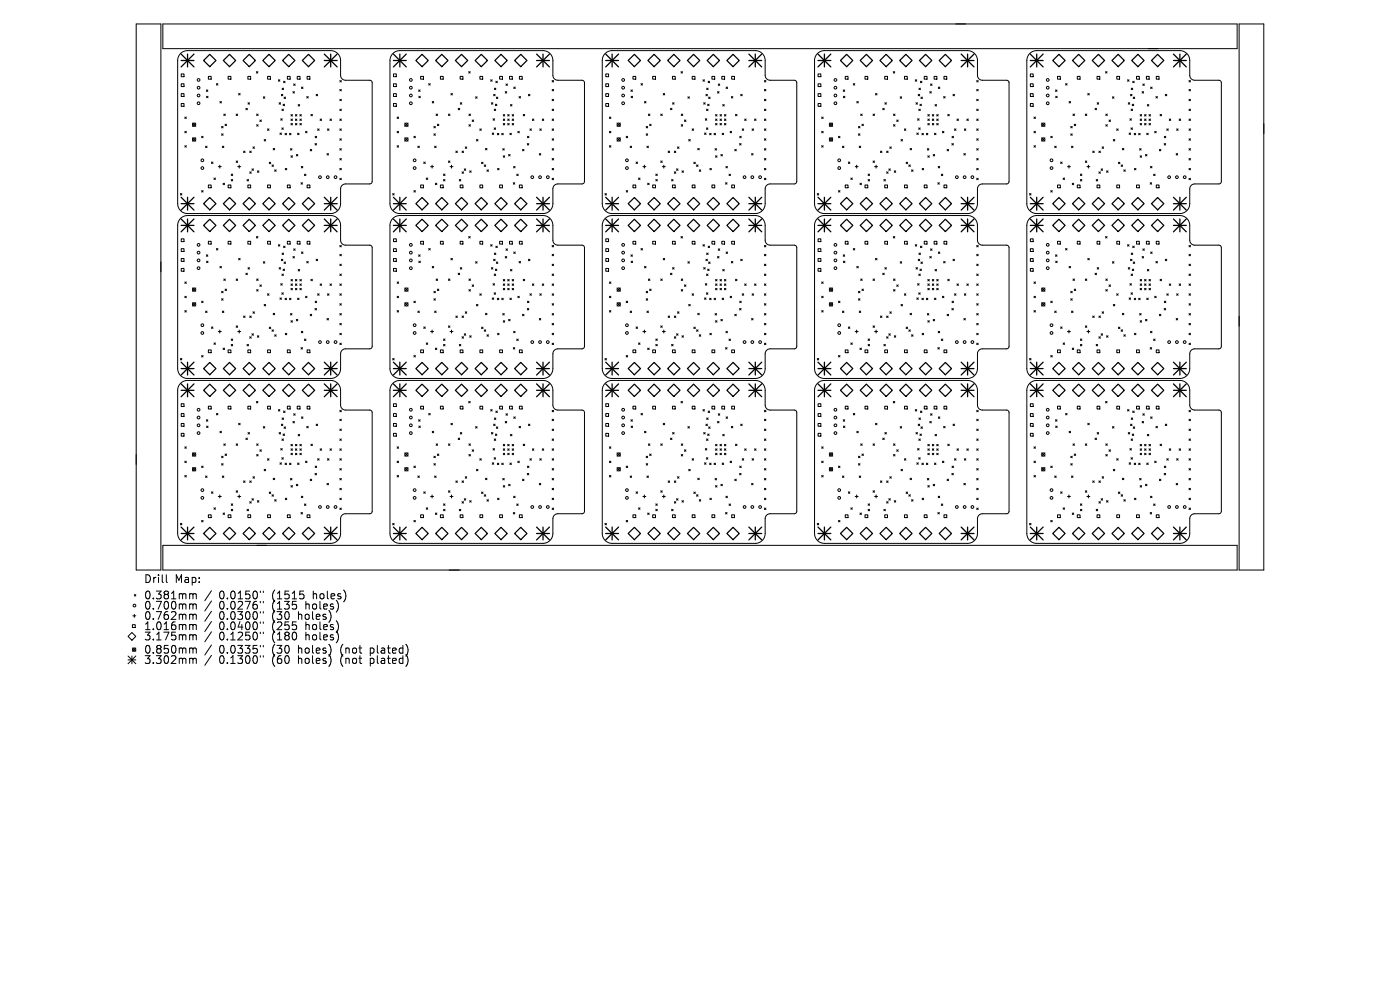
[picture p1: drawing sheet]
<svg xmlns="http://www.w3.org/2000/svg" width="297mm" height="210mm" viewBox="0 0 297 210" stroke-linecap="round" stroke-linejoin="round" font-family="sans-serif">
<defs><g id="words">
<g font-size="2.3">
<text x="30.5" y="123.9">Drill</text>
<text x="37.1" y="123.9">Map:</text>
<text x="30.5" y="127.4">0.381mm</text>
<text x="30.5" y="129.5">0.700mm</text>
<text x="30.5" y="131.7">0.762mm</text>
<text x="46.5" y="127.4">0.0150&quot;</text>
<text x="46.5" y="129.5">0.0276&quot;</text>
<text x="46.5" y="131.7">0.0300&quot;</text>
<text x="57.8" y="127.4">(1515</text>
<text x="57.8" y="129.5">(135</text>
<text x="57.8" y="131.7">(30</text>
<text x="63.5" y="131.7">holes)</text>
<text x="65" y="129.5">holes)</text>
<text x="66.6" y="127.4">holes)</text>
<text x="30.5" y="133.9">1.016mm</text>
<text x="30.5" y="136.1">3.175mm</text>
<text x="46.5" y="133.9">0.0400&quot;</text>
<text x="46.5" y="136.1">0.1250&quot;</text>
<text x="57.8" y="133.9">(255</text>
<text x="57.8" y="136.1">(180</text>
<text x="65" y="133.9">holes)</text>
<text x="65" y="136.1">holes)</text>
<text x="30.5" y="138.9">0.850mm</text>
<text x="30.5" y="141.1">3.302mm</text>
<text x="46.5" y="138.9">0.0335&quot;</text>
<text x="46.5" y="141.1">0.1300&quot;</text>
<text x="57.8" y="138.9">(30</text>
<text x="57.8" y="141.1">(60</text>
<text x="63.5" y="138.9">holes)</text>
<text x="63.5" y="141.1">holes)</text>
<text x="72.6" y="138.9">(not</text>
<text x="72.6" y="141.1">(not</text>
<text x="79" y="138.9">plated)</text>
<text x="79" y="141.1">plated)</text>
</g>
</g></defs>
<g fill="none" stroke="#000" stroke-width=".21">
<path d="M28.9 5.1h5.2v115.8h-5.2zM34.5 5.1h228v5.2h-228zM38.3 11.4l.6-.5 .9-.2h30.4a2.09 2.09 0 0 1 2.1 2.1v3.2a1.05 1.05 0 0 0 1 1h5.1l.4 .2 .2 .3-.1 21.1-.4 .4h-5.2a1.05 1.05 0 0 0-1 1.1v3.1a2.09 2.09 0 0 1-2.1 2.1h-30.4a2.09 2.09 0 0 1-2.1-2.1v-30.4l.1-.7zM38.4 15.7h.6v.6h-.6zM38.4 17.8h.6v.6h-.6zM38.4 19.9h.6v.6h-.6zM43.8 19.1l.3 .3M44.1 19.1l-.3 .3M44.2 16.2h.6v.6h-.6zM45.9 17.7l.3 .4M46.2 17.7l-.3 .4M48.4 16.2h.6v.6h-.6z"/>
<path d="M50.6 19.8l.3 .3M50.9 19.8l-.3 .3M52.6 16.2h.6v.6h-.6zM54.4 15.2l.3 .3M54.7 15.2l-.3 .3M56.8 16.2h.6v.6h-.6zM59.1 16.9l.3 .3M59.4 16.9l-.3 .3M59.8 18.7l.4 .3M60.2 18.7l-.4 .3M60.2 17.2l.3 .3M60.5 17.2l-.3 .3"/>
<path d="M61 16.2h.6v.6h-.6zM62.1 19.4l.4 .3M62.3 17.8l.3 .3M62.5 19.4l-.4 .3M62.6 17.8l-.3 .3M63.1 16.2h.5v.6h-.5zM64 18.5l.3 .3M64.3 18.5l-.3 .3M65.2 16.2h.5v.6h-.5zM72.1 17.1l.3 .3M72.1 19l.3 .3M72.4 17.1l-.3 .3"/>
<path d="M72.4 19l-.3 .3M83.3 11.4l.6-.5 .9-.2h30.4a2.09 2.09 0 0 1 2.1 2.1v3.2a1.05 1.05 0 0 0 1 1h5.2l.3 .2 .2 .3v21.1l-.5 .4h-5.2a1.05 1.05 0 0 0-1 1.1v3.1a2.09 2.09 0 0 1-2.1 2.1h-30.4a2.09 2.09 0 0 1-2.1-2.1v-30.4l.2-.7zM83.5 15.7h.6v.6h-.6zM83.5 17.8h.6v.6h-.6zM83.5 19.9h.6v.6h-.6zM88.8 19.1l.3 .3M89.1 19.1l-.3 .3M89.2 16.2h.6v.6h-.6zM90.9 17.7l.4 .4M91.3 17.7l-.4 .4M93.4 16.2h.6v.6h-.6zM95.7 19.8l.3 .3"/>
<path d="M96 19.8l-.3 .3M97.6 16.2h.6v.6h-.6zM99.4 15.2l.3 .3M99.7 15.2l-.3 .3M101.8 16.2h.6v.6h-.6zM104.1 16.9l.3 .3M104.4 16.9l-.3 .3M104.9 18.7l.3 .3M105.2 18.7l-.3 .3M105.2 17.2l.3 .3M105.5 17.2l-.3 .3M106 16.2h.6v.6h-.6z"/>
<path d="M107.2 19.4l.3 .3M107.3 17.8l.4 .3M107.5 19.4l-.3 .3M107.7 17.8l-.4 .3M108.1 16.2h.6v.6h-.6zM109 18.5l.3 .3M109.3 18.5l-.3 .3M110.2 16.2h.6v.6h-.6zM117.1 17.1l.3 .3M117.1 19l.3 .3M117.4 17.1l-.3 .3M117.4 19l-.3 .3"/>
<path d="M128.3 11.4l.7-.5 .9-.2h30.3a2.09 2.09 0 0 1 2.1 2.1v3.2a1.05 1.05 0 0 0 1.1 1h5.1l.4 .2 .1 .3v21.1l-.5 .4h-5.1a1.05 1.05 0 0 0-1.1 1.1v3.1a2.09 2.09 0 0 1-2.1 2.1h-30.3a2.09 2.09 0 0 1-2.1-2.1v-30.4l.1-.7zM128.5 15.7h.6v.6h-.6zM128.5 17.8h.6v.6h-.6zM128.5 19.9h.6v.6h-.6zM133.8 19.1l.4 .3M134.2 19.1l-.4 .3M134.3 16.2h.6v.6h-.6zM136 17.7l.3 .4M136.3 17.7l-.3 .4M138.5 16.2h.6v.6h-.6zM140.7 19.8l.3 .3M141 19.8l-.3 .3"/>
<path d="M142.7 16.2h.5v.6h-.5zM144.5 15.2l.3 .3M144.8 15.2l-.3 .3M146.8 16.2h.6v.6h-.6zM149.1 16.9l.3 .3M149.4 16.9l-.3 .3M149.9 18.7l.3 .3M150.2 18.7l-.3 .3M150.2 17.2l.3 .3M150.5 17.2l-.3 .3M151 16.2h.6v.6h-.6zM152.2 19.4l.3 .3"/>
<path d="M152.4 17.8l.3 .3M152.5 19.4l-.3 .3M152.7 17.8l-.3 .3M153.1 16.2h.6v.6h-.6zM154 18.5l.3 .3M154.3 18.5l-.3 .3M155.2 16.2h.6v.6h-.6zM162.2 17.1l.3 .3M162.2 19l.3 .3M162.5 17.1l-.3 .3M162.5 19l-.3 .3M173.4 11.4l.6-.5 .9-.2h30.4a2.09 2.09 0 0 1 2.1 2.1v3.2a1.05 1.05 0 0 0 1 1h5.1l.4 .2 .2 .3-.1 21.1-.4 .4h-5.2a1.05 1.05 0 0 0-1 1.1v3.1a2.09 2.09 0 0 1-2.1 2.1h-30.4a2.09 2.09 0 0 1-2.1-2.1v-30.4l.1-.7z"/>
<path d="M173.6 15.7h.5v.6h-.5zM173.6 17.8h.5v.6h-.5zM173.6 19.9h.5v.6h-.5zM178.9 19.1l.3 .3M179.2 19.1l-.3 .3M179.3 16.2h.6v.6h-.6zM181 17.7l.3 .4M181.3 17.7l-.3 .4M183.5 16.2h.6v.6h-.6zM185.7 19.8l.3 .3M186 19.8l-.3 .3M187.7 16.2h.6v.6h-.6z"/>
<path d="M189.5 15.2l.3 .3M189.8 15.2l-.3 .3M191.9 16.2h.6v.6h-.6zM194.2 16.9l.3 .3M194.5 16.9l-.3 .3M195 18.7l.3 .3M195.3 18.7l-.3 .3M195.3 17.2l.3 .3M195.6 17.2l-.3 .3M196.1 16.2h.6v.6h-.6zM197.3 19.4l.3 .3M197.4 17.8l.3 .3"/>
<path d="M197.6 19.4l-.3 .3M197.7 17.8l-.3 .3M198.2 16.2h.6v.6h-.6zM199.1 18.5l.3 .3M199.4 18.5l-.3 .3M200.3 16.2h.6v.6h-.6zM207.2 17.1l.3 .3M207.2 19l.3 .3M207.5 17.1l-.3 .3M207.5 19l-.3 .3M218.4 11.4l.6-.5 .9-.2h30.4a2.09 2.09 0 0 1 2.1 2.1v3.2a1.05 1.05 0 0 0 1 1h5.2l.3 .2 .2 .3v21.1l-.5 .4h-5.2a1.05 1.05 0 0 0-1 1.1v3.1a2.09 2.09 0 0 1-2.1 2.1h-30.4a2.09 2.09 0 0 1-2.1-2.1v-30.4l.2-.7zM218.6 15.7h.6v.6h-.6z"/>
<path d="M218.6 17.8h.6v.6h-.6zM218.6 19.9h.6v.6h-.6zM223.9 19.1l.3 .3M224.2 19.1l-.3 .3M224.3 16.2h.6v.6h-.6zM226.1 17.7l.3 .4M226.4 17.7l-.3 .4M228.5 16.2h.6v.6h-.6zM230.8 19.8l.3 .3M231.1 19.8l-.3 .3M232.7 16.2h.6v.6h-.6zM234.5 15.2l.4 .3"/>
<path d="M234.9 15.2l-.4 .3M236.9 16.2h.6v.6h-.6zM239.2 16.9l.3 .3M239.5 16.9l-.3 .3M240 18.7l.3 .3M240.3 18.7l-.3 .3M240.3 17.2l.3 .3M240.6 17.2l-.3 .3M241.1 16.2h.6v.6h-.6zM242.3 19.4l.3 .3M242.4 17.8l.4 .3M242.6 19.4l-.3 .3"/>
<path d="M242.8 17.8l-.4 .3M243.2 16.2h.6v.6h-.6zM244.1 18.5l.3 .3M244.4 18.5l-.3 .3M245.3 16.2h.6v.6h-.6zM252.2 17.1l.4 .3M252.2 19l.4 .3M252.6 17.1l-.4 .3M252.6 19l-.4 .3M262.9 5.1h5.2v115.8h-5.2zM38.4 22h.6v.6h-.6zM39.2 24.8l.3 .3"/>
<path d="M39.2 27.9l.3 .3M39.2 30.9l.3 .3M39.5 24.8l-.3 .3M39.5 27.9l-.3 .3M39.5 30.9l-.3 .3M40.8 29.2l.7 .7M40.8 26.1l.7 .7M41.5 29.2l-.7 .7M41.5 26.1l-.7 .7M42.8 28.9l.3 .3M43.1 28.9l-.3 .3M43.6 31l.3 .3"/>
<path d="M43.8 20.4l.3 .3M43.9 31l-.3 .3M44.1 20.4l-.3 .3M44.2 39.2h.6v.6h-.6zM44.9 34.4l.3 .3M45.2 34.4l-.3 .3M45.4 37.8l.3 .3M45.7 37.8l-.3 .3M46.3 35.4h.6M46.6 35v.7M46.7 21.5l.3 .3M47 21.5l-.3 .3"/>
<path d="M47 26.8l.3 .3M47 28.4l.3 .3M47.2 31l.3 .3M47.3 26.8l-.3 .3M47.3 28.4l-.3 .3M47.3 38.9l.3 .3M47.5 31l-.3 .3M47.5 24.2l.3 .3M47.6 38.9l-.3 .3M47.7 26.3l.4 .4M47.8 24.2l-.3 .3M48.1 26.3l-.4 .4"/>
<path d="M48.4 39.2h.6v.6h-.6zM49.1 36.9l.3 .3M49.1 38.1l.3 .3M49.4 36.9l-.3 .3M49.4 38.1l-.3 .3M50.1 24.2l.3 .3M50.1 34.1l.3 .4M50.4 24.2l-.3 .3M50.4 34.1l-.3 .4M50.4 35.4h.7M50.8 35v.7M51.7 32.1l.3 .3"/>
<path d="M52 32.1l-.3 .3M52.2 23l.3 .3M52.4 38.1l.3 .3M52.5 23l-.3 .3M52.6 39.2h.6v.6h-.6zM52.6 21.8l.3 .3M52.7 38.1l-.3 .3M52.9 21.8l-.3 .3M53 32.1l.3 .3M53 36.5l.3 .3M53.3 32.1l-.3 .3M53.3 36.5l-.3 .3"/>
<path d="M53.5 35.8l.3 .3M53.7 31.2l.3 .3M53.8 35.8l-.3 .3M54 31.2l-.3 .3M54.4 24.2l.4 .3M54.4 26.4l.4 .4M54.6 36.2l.3 .4M54.8 24.2l-.4 .3M54.8 26.4l-.4 .4M54.9 36.2l-.3 .4M55.1 25.5l.3 .3M55.4 25.5l-.3 .3"/>
<path d="M55.9 20.5l.3 .3M56 29.6l.4 .3M56.2 20.5l-.3 .3M56.4 29.6l-.4 .3M56.8 27.3l.3 .4M56.8 39.2h.6v.6h-.6zM57.1 27.3l-.3 .4M57.1 34.4l.3 .3M57.4 34.4l-.3 .3M57.7 35l.3 .3M58 31.5l.3 .3M58 35l-.3 .3"/>
<path d="M58.3 31.5l-.3 .3M58.3 36l.3 .3M58.6 36l-.3 .3M59.2 21.8l.3 .3M59.4 28.2l.3 .3M59.5 21.8l-.3 .3M59.6 25.2l.3 .3M59.7 20l.3 .3M59.7 28.2l-.3 .3M59.8 27.1l.3 .3M59.8 23.2l.3 .3M59.9 25.2l-.3 .3"/>
<path d="M60 20l-.3 .3M60.1 22.1l.3 .3M60.1 27.1l-.3 .3M60.1 23.2l-.3 .3M60.3 20.6l.3 .3M60.4 22.1l-.3 .3M60.5 28.3l.3 .3M60.5 35.7l.3 .3M60.6 20.6l-.3 .3M60.8 28.3l-.3 .3M60.8 35.7l-.3 .3M61 39.2h.6v.6h-.6z"/>
<path d="M61.4 28.3l.3 .3M61.6 31.5l.3 .3M61.7 24.3l.3 .3M61.7 28.3l-.3 .3M61.7 25.2l.3 .4M61.7 26.2l.3 .3M61.7 33l.3 .4M61.9 31.5l-.3 .3M62 24.3l-.3 .3M62 25.2l-.3 .4M62 26.2l-.3 .3M62 33l-.3 .4"/>
<path d="M62.7 25.2l.3 .4M62.7 26.2l.3 .3M62.7 24.3l.3 .3M62.9 32.8l.3 .3M63 24.3l-.3 .3M63 25.2l-.3 .4M63 26.2l-.3 .3M63.1 28.3l.3 .3M63.2 32.8l-.3 .3M63.3 22.2l.3 .3M63.4 28.3l-.3 .3M63.6 22.2l-.3 .3"/>
<path d="M63.6 26.2l.3 .3M63.6 25.2l.3 .4M63.6 24.3l.3 .3M63.9 38.8l.3 .3M63.9 24.3l-.3 .3M63.9 25.2l-.3 .4M63.9 26.2l-.3 .3M63.9 35.3l.3 .3M64.2 38.8l-.3 .3M64.2 35.3l-.3 .3M64.6 36.9l.3 .4M64.8 27.9l.3 .3"/>
<path d="M64.9 36.9l-.3 .4M65.1 20.5l.3 .3M65.1 27.9l-.3 .3M65.2 39.2h.5v.6h-.5zM65.4 20.5l-.3 .3M65.8 31.7l.3 .3M66 24.3l.3 .3M66.1 31.7l-.3 .3M66.3 24.3l-.3 .3M66.8 30.5l.3 .3M66.9 28.9l.3 .3M67.1 20l.3 .3"/>
<path d="M67.1 30.5l-.3 .3M67.2 28.9l-.3 .3M67.4 20l-.3 .3M67.4 27.3l.3 .4M67.7 27.3l-.3 .4M67.9 25.2l.3 .4M68.2 25.2l-.3 .4M69.4 32.6l.3 .3M69.5 27.3l.3 .4M69.7 32.6l-.3 .3M69.8 27.3l-.3 .4M70 25.2l.3 .4"/>
<path d="M70.3 25.2l-.3 .4M72.1 35.7l.3 .3M72.1 29.4l.3 .3M72.1 27.3l.3 .4M72.1 21.1l.3 .3M72.1 23.2l.3 .3M72.1 25.2l.3 .4M72.1 31.5l.3 .3M72.1 33.6l.3 .3M72.1 37.8l.3 .3M72.4 21.1l-.3 .3M72.4 29.4l-.3 .3"/>
<path d="M72.4 23.2l-.3 .3M72.4 25.2l-.3 .4M72.4 27.3l-.3 .4M72.4 31.5l-.3 .3M72.4 33.6l-.3 .3M72.4 35.7l-.3 .3M72.4 37.8l-.3 .3M83.5 22h.6v.6h-.6zM84.2 24.8l.4 .3M84.2 27.9l.4 .3M84.2 30.9l.4 .3M84.6 24.8l-.4 .3"/>
<path d="M84.6 27.9l-.4 .3M84.6 30.9l-.4 .3M85.9 26.1l.7 .7M85.9 29.2l.7 .7M86.6 26.1l-.7 .7M86.6 29.2l-.7 .7M87.8 28.9l.3 .3M88.1 28.9l-.3 .3M88.6 31l.4 .3M88.9 20.4l.3 .3M89 31l-.4 .3M89.2 20.4l-.3 .3"/>
<path d="M89.2 39.2h.6v.6h-.6zM89.9 34.4l.3 .3M90.2 34.4l-.3 .3M90.4 37.8l.3 .3M90.7 37.8l-.3 .3M91.3 35.4h.7M91.7 35v.7M91.7 21.5l.3 .3M92 21.5l-.3 .3M92 26.8l.4 .3M92 28.4l.4 .3M92.2 31l.3 .3"/>
<path d="M92.4 28.4l-.4 .3M92.4 26.8l-.4 .3M92.4 38.9l.3 .3M92.5 31l-.3 .3M92.5 24.2l.3 .3M92.7 38.9l-.3 .3M92.8 26.3l.3 .4M92.8 24.2l-.3 .3M93.1 26.3l-.3 .4M93.4 39.2h.6v.6h-.6zM94.1 36.9l.3 .3M94.1 38.1l.3 .3"/>
<path d="M94.4 36.9l-.3 .3M94.4 38.1l-.3 .3M95.1 24.2l.4 .3M95.1 34.1l.4 .4M95.5 34.1l-.4 .4M95.5 24.2l-.4 .3M95.5 35.4h.6M95.8 35v.7M96.7 32.1l.3 .3M97 32.1l-.3 .3M97.2 23l.3 .3M97.4 38.1l.4 .3"/>
<path d="M97.5 23l-.3 .3M97.6 39.2h.6v.6h-.6zM97.7 21.8l.3 .3M97.8 38.1l-.4 .3M98 21.8l-.3 .3M98 32.1l.3 .3M98 36.5l.3 .3M98.3 32.1l-.3 .3M98.3 36.5l-.3 .3M98.5 35.8l.3 .3M98.7 31.2l.3 .3M98.8 35.8l-.3 .3"/>
<path d="M99 31.2l-.3 .3M99.5 24.2l.3 .3M99.5 26.4l.3 .4M99.6 36.2l.4 .4M99.8 24.2l-.3 .3M99.8 26.4l-.3 .4M100 36.2l-.4 .4M100.2 25.5l.3 .3M100.5 25.5l-.3 .3M100.9 20.5l.3 .3M101.1 29.6l.3 .3M101.2 20.5l-.3 .3"/>
<path d="M101.4 29.6l-.3 .3M101.8 27.3l.3 .4M101.8 39.2h.6v.6h-.6zM102.1 27.3l-.3 .4M102.2 34.4l.3 .3M102.5 34.4l-.3 .3M102.7 35l.3 .3M103 31.5l.3 .3M103 35l-.3 .3M103.3 31.5l-.3 .3M103.3 36l.3 .3M103.6 36l-.3 .3"/>
<path d="M104.3 21.8l.3 .3M104.4 28.2l.3 .3M104.6 21.8l-.3 .3M104.6 25.2l.3 .3M104.7 20l.3 .3M104.7 28.2l-.3 .3M104.8 27.1l.3 .3M104.8 23.2l.4 .3M104.9 25.2l-.3 .3M105 20l-.3 .3M105.1 22.1l.3 .3M105.1 27.1l-.3 .3"/>
<path d="M105.2 23.2l-.4 .3M105.3 20.6l.3 .3M105.4 22.1l-.3 .3M105.5 28.3l.3 .3M105.6 35.7l.3 .3M105.6 20.6l-.3 .3M105.8 28.3l-.3 .3M105.9 35.7l-.3 .3M106 39.2h.6v.6h-.6zM106.5 28.3l.3 .3M106.7 31.5l.3 .3M106.8 24.3l.3 .3"/>
<path d="M106.8 28.3l-.3 .3M106.8 25.2l.3 .4M106.8 26.2l.3 .3M106.8 33l.3 .4M107 31.5l-.3 .3M107.1 25.2l-.3 .4M107.1 24.3l-.3 .3M107.1 26.2l-.3 .3M107.1 33l-.3 .4M107.7 25.2l.3 .4M107.7 26.2l.3 .3M107.7 24.3l.3 .3"/>
<path d="M107.9 32.8l.3 .3M108 24.3l-.3 .3M108 25.2l-.3 .4M108 26.2l-.3 .3M108.2 28.3l.3 .3M108.2 32.8l-.3 .3M108.3 22.2l.3 .3M108.5 28.3l-.3 .3M108.6 22.2l-.3 .3M108.6 26.2l.4 .3M108.6 24.3l.4 .3M108.6 25.2l.4 .4"/>
<path d="M108.9 38.8l.3 .3M109 24.3l-.4 .3M109 25.2l-.4 .4M109 26.2l-.4 .3M109 35.3l.3 .3M109.2 38.8l-.3 .3M109.3 35.3l-.3 .3M109.6 36.9l.3 .4M109.9 27.9l.3 .3M109.9 36.9l-.3 .4M110.1 20.5l.3 .3M110.2 27.9l-.3 .3"/>
<path d="M110.2 39.2h.6v.6h-.6zM110.4 20.5l-.3 .3M110.8 31.7l.4 .3M111 24.3l.3 .3M111.2 31.7l-.4 .3M111.3 24.3l-.3 .3M111.9 30.5l.3 .3M111.9 28.9l.3 .3M112.1 20l.3 .3M112.2 30.5l-.3 .3M112.2 28.9l-.3 .3M112.4 20l-.3 .3"/>
<path d="M112.4 27.3l.3 .4M112.7 27.3l-.3 .4M112.9 25.2l.4 .4M113.3 25.2l-.4 .4M114.4 32.6l.3 .3M114.5 27.3l.3 .4M114.7 32.6l-.3 .3M114.8 27.3l-.3 .4M115 25.2l.4 .4M115.4 25.2l-.4 .4M117.1 35.7l.3 .3M117.1 29.4l.3 .3"/>
<path d="M117.1 21.1l.3 .3M117.1 23.2l.3 .3M117.1 25.2l.3 .4M117.1 27.3l.3 .4M117.1 31.5l.3 .3M117.1 33.6l.3 .3M117.1 37.8l.3 .3M117.4 21.1l-.3 .3M117.4 23.2l-.3 .3M117.4 25.2l-.3 .4M117.4 27.3l-.3 .4M117.4 29.4l-.3 .3"/>
<path d="M117.4 31.5l-.3 .3M117.4 33.6l-.3 .3M117.4 35.7l-.3 .3M117.4 37.8l-.3 .3M128.5 22h.6v.6h-.6zM129.3 24.8l.3 .3M129.3 27.9l.3 .3M129.3 30.9l.3 .3M129.6 30.9l-.3 .3M129.6 24.8l-.3 .3M129.6 27.9l-.3 .3M130.9 29.2l.7 .7"/>
<path d="M130.9 26.1l.7 .7M131.6 26.1l-.7 .7M131.6 29.2l-.7 .7M132.8 28.9l.4 .3M133.2 28.9l-.4 .3M133.7 31l.3 .3M133.9 20.4l.3 .3M134 31l-.3 .3M134.2 20.4l-.3 .3M134.3 39.2h.6v.6h-.6zM134.9 34.4l.4 .3M135.3 34.4l-.4 .3"/>
<path d="M135.5 37.8l.3 .3M135.8 37.8l-.3 .3M136.4 35.4h.6M136.7 35v.7M136.7 21.5l.3 .3M137 21.5l-.3 .3M137.1 26.8l.3 .3M137.1 28.4l.3 .3M137.2 31l.4 .3M137.4 26.8l-.3 .3M137.4 28.4l-.3 .3M137.4 38.9l.3 .3"/>
<path d="M137.6 31l-.4 .3M137.6 24.2l.3 .3M137.7 38.9l-.3 .3M137.8 26.3l.3 .4M137.9 24.2l-.3 .3M138.1 26.3l-.3 .4M138.5 39.2h.6v.6h-.6zM139.1 36.9l.3 .3M139.1 38.1l.3 .3M139.4 36.9l-.3 .3M139.4 38.1l-.3 .3M140.2 24.2l.3 .3"/>
<path d="M140.2 34.1l.3 .4M140.5 24.2l-.3 .3M140.5 34.1l-.3 .4M140.5 35.4h.6M140.8 35v.7M141.7 32.1l.4 .3M142.1 32.1l-.4 .3M142.2 23l.4 .3M142.5 38.1l.3 .3M142.6 23l-.4 .3M142.7 39.2h.5v.6h-.5zM142.7 21.8l.3 .3"/>
<path d="M142.8 38.1l-.3 .3M143 21.8l-.3 .3M143.1 32.1l.3 .3M143.1 36.5l.3 .3M143.4 32.1l-.3 .3M143.4 36.5l-.3 .3M143.5 35.8l.3 .3M143.7 31.2l.3 .3M143.8 35.8l-.3 .3M144 31.2l-.3 .3M144.5 24.2l.3 .3M144.5 26.4l.3 .4"/>
<path d="M144.7 36.2l.3 .4M144.8 24.2l-.3 .3M144.8 26.4l-.3 .4M145 36.2l-.3 .4M145.2 25.5l.3 .3M145.5 25.5l-.3 .3M145.9 20.5l.3 .3M146.1 29.6l.3 .3M146.2 20.5l-.3 .3M146.4 29.6l-.3 .3M146.8 27.3l.3 .4M146.8 39.2h.6v.6h-.6z"/>
<path d="M147.1 27.3l-.3 .4M147.2 34.4l.3 .3M147.5 34.4l-.3 .3M147.8 35l.3 .3M148 31.5l.3 .3M148.1 35l-.3 .3M148.3 31.5l-.3 .3M148.3 36l.4 .3M148.7 36l-.4 .3M149.3 21.8l.3 .3M149.5 28.2l.3 .3M149.6 21.8l-.3 .3"/>
<path d="M149.6 25.2l.3 .3M149.8 20l.3 .3M149.8 28.2l-.3 .3M149.9 27.1l.3 .3M149.9 23.2l.3 .3M149.9 25.2l-.3 .3M150.1 20l-.3 .3M150.1 22.1l.3 .3M150.2 27.1l-.3 .3M150.2 23.2l-.3 .3M150.3 20.6l.3 .3M150.4 22.1l-.3 .3"/>
<path d="M150.5 28.3l.4 .3M150.6 35.7l.3 .3M150.6 20.6l-.3 .3M150.9 28.3l-.4 .3M150.9 35.7l-.3 .3M151 39.2h.6v.6h-.6zM151.5 28.3l.3 .3M151.7 31.5l.3 .3M151.8 24.3l.3 .3M151.8 28.3l-.3 .3M151.8 25.2l.3 .4M151.8 26.2l.3 .3"/>
<path d="M151.8 33l.3 .4M152 31.5l-.3 .3M152.1 24.3l-.3 .3M152.1 25.2l-.3 .4M152.1 26.2l-.3 .3M152.1 33l-.3 .4M152.7 25.2l.4 .4M152.7 26.2l.4 .3M152.7 24.3l.4 .3M152.9 32.8l.3 .3M153.1 24.3l-.4 .3M153.1 25.2l-.4 .4"/>
<path d="M153.1 26.2l-.4 .3M153.2 28.3l.3 .3M153.2 32.8l-.3 .3M153.3 22.2l.3 .3M153.5 28.3l-.3 .3M153.6 22.2l-.3 .3M153.7 26.2l.3 .3M153.7 25.2l.3 .4M153.7 24.3l.3 .3M153.9 38.8l.3 .3M154 24.3l-.3 .3M154 25.2l-.3 .4"/>
<path d="M154 26.2l-.3 .3M154 35.3l.3 .3M154.2 38.8l-.3 .3M154.3 35.3l-.3 .3M154.7 36.9l.3 .4M154.9 27.9l.3 .3M155 36.9l-.3 .4M155.2 20.5l.3 .3M155.2 27.9l-.3 .3M155.2 39.2h.6v.6h-.6zM155.5 20.5l-.3 .3M155.9 31.7l.3 .3"/>
<path d="M156 24.3l.3 .3M156.2 31.7l-.3 .3M156.3 24.3l-.3 .3M156.9 30.5l.3 .3M156.9 28.9l.3 .3M157.1 20l.4 .3M157.2 30.5l-.3 .3M157.2 28.9l-.3 .3M157.5 20l-.4 .3M157.5 27.3l.3 .4M157.8 27.3l-.3 .4M158 25.2l.3 .4"/>
<path d="M158.3 25.2l-.3 .4M159.4 32.6l.4 .3M159.6 27.3l.3 .4M159.8 32.6l-.4 .3M159.9 27.3l-.3 .4M160.1 25.2l.3 .4M160.4 25.2l-.3 .4M162.2 35.7l.3 .3M162.2 29.4l.3 .3M162.2 27.3l.3 .4M162.2 21.1l.3 .3M162.2 23.2l.3 .3"/>
<path d="M162.2 25.2l.3 .4M162.2 31.5l.3 .3M162.2 33.6l.3 .3M162.2 37.8l.3 .3M162.5 21.1l-.3 .3M162.5 37.8l-.3 .3M162.5 33.6l-.3 .3M162.5 29.4l-.3 .3M162.5 23.2l-.3 .3M162.5 25.2l-.3 .4M162.5 27.3l-.3 .4M162.5 31.5l-.3 .3"/>
<path d="M162.5 35.7l-.3 .3M173.6 22h.5v.6h-.5zM174.3 24.8l.3 .3M174.3 27.9l.3 .3M174.3 30.9l.3 .3M174.6 24.8l-.3 .3M174.6 27.9l-.3 .3M174.6 30.9l-.3 .3M175.9 29.2l.7 .7M175.9 26.1l.7 .7M176.6 29.2l-.7 .7M176.6 26.1l-.7 .7"/>
<path d="M177.9 28.9l.3 .3M178.2 28.9l-.3 .3M178.7 31l.3 .3M178.9 20.4l.3 .3M179 31l-.3 .3M179.2 20.4l-.3 .3M179.3 39.2h.6v.6h-.6zM180 34.4l.3 .3M180.3 34.4l-.3 .3M180.5 37.8l.3 .3M180.8 37.8l-.3 .3M181.4 35.4h.6"/>
<path d="M181.7 35v.7M181.8 21.5l.3 .3M182.1 21.5l-.3 .3M182.1 26.8l.3 .3M182.1 28.4l.3 .3M182.3 31l.3 .3M182.4 28.4l-.3 .3M182.4 26.8l-.3 .3M182.4 38.9l.3 .3M182.6 31l-.3 .3M182.6 24.2l.3 .3M182.7 38.9l-.3 .3"/>
<path d="M182.9 26.3l.3 .4M182.9 24.2l-.3 .3M183.2 26.3l-.3 .4M183.5 39.2h.6v.6h-.6zM184.2 36.9l.3 .3M184.2 38.1l.3 .3M184.5 36.9l-.3 .3M184.5 38.1l-.3 .3M185.2 24.2l.3 .3M185.2 34.1l.3 .4M185.5 34.1l-.3 .4M185.5 24.2l-.3 .3"/>
<path d="M185.5 35.4h.7M185.9 35v.7M186.8 32.1l.3 .3M187.1 32.1l-.3 .3M187.3 23l.3 .3M187.5 38.1l.3 .3M187.6 23l-.3 .3M187.7 39.2h.6v.6h-.6zM187.7 21.8l.3 .3M187.8 38.1l-.3 .3M188 21.8l-.3 .3M188.1 32.1l.3 .3"/>
<path d="M188.1 36.5l.3 .3M188.4 32.1l-.3 .3M188.4 36.5l-.3 .3M188.6 35.8l.3 .3M188.8 31.2l.3 .3M188.9 35.8l-.3 .3M189.1 31.2l-.3 .3M189.6 24.2l.3 .3M189.6 26.4l.3 .4M189.7 36.2l.3 .4M189.9 24.2l-.3 .3M189.9 26.4l-.3 .4"/>
<path d="M190 36.2l-.3 .4M190.2 25.5l.4 .3M190.6 25.5l-.4 .3M191 20.5l.3 .3M191.1 29.6l.4 .3M191.3 20.5l-.3 .3M191.5 29.6l-.4 .3M191.9 27.3l.3 .4M191.9 39.2h.6v.6h-.6zM192.2 27.3l-.3 .4M192.2 34.4l.3 .3M192.5 34.4l-.3 .3"/>
<path d="M192.8 35l.3 .3M193.1 31.5l.3 .3M193.1 35l-.3 .3M193.4 31.5l-.3 .3M193.4 36l.3 .3M193.7 36l-.3 .3M194.3 21.8l.3 .3M194.5 28.2l.3 .3M194.6 21.8l-.3 .3M194.7 25.2l.3 .3M194.8 20l.3 .3M194.8 28.2l-.3 .3"/>
<path d="M194.9 27.1l.3 .3M194.9 23.2l.3 .3M195 25.2l-.3 .3M195.1 20l-.3 .3M195.2 22.1l.3 .3M195.2 27.1l-.3 .3M195.2 23.2l-.3 .3M195.4 20.6l.3 .3M195.5 22.1l-.3 .3M195.6 28.3l.3 .3M195.6 35.7l.3 .3M195.7 20.6l-.3 .3"/>
<path d="M195.9 28.3l-.3 .3M195.9 35.7l-.3 .3M196.1 39.2h.6v.6h-.6zM196.5 28.3l.3 .3M196.7 31.5l.3 .3M196.8 24.3l.4 .3M196.8 28.3l-.3 .3M196.8 25.2l.4 .4M196.8 26.2l.4 .3M196.8 33l.4 .4M197 31.5l-.3 .3M197.2 24.3l-.4 .3"/>
<path d="M197.2 25.2l-.4 .4M197.2 26.2l-.4 .3M197.2 33l-.4 .4M197.8 25.2l.3 .4M197.8 26.2l.3 .3M197.8 24.3l.3 .3M198 32.8l.3 .3M198.1 24.3l-.3 .3M198.1 25.2l-.3 .4M198.1 26.2l-.3 .3M198.2 28.3l.4 .3M198.3 32.8l-.3 .3"/>
<path d="M198.4 22.2l.3 .3M198.6 28.3l-.4 .3M198.7 22.2l-.3 .3M198.7 26.2l.3 .3M198.7 25.2l.3 .4M198.7 24.3l.3 .3M199 38.8l.3 .3M199 26.2l-.3 .3M199 24.3l-.3 .3M199 35.3l.3 .3M199 25.2l-.3 .4M199.3 38.8l-.3 .3"/>
<path d="M199.3 35.3l-.3 .3M199.7 36.9l.3 .4M199.9 27.9l.3 .3M200 36.9l-.3 .4M200.2 20.5l.3 .3M200.2 27.9l-.3 .3M200.3 39.2h.6v.6h-.6zM200.5 20.5l-.3 .3M200.9 31.7l.3 .3M201.1 24.3l.3 .3M201.2 31.7l-.3 .3M201.4 24.3l-.3 .3"/>
<path d="M201.9 30.5l.4 .3M202 28.9l.3 .3M202.2 20l.3 .3M202.3 30.5l-.4 .3M202.3 28.9l-.3 .3M202.5 20l-.3 .3M202.5 27.3l.3 .4M202.8 27.3l-.3 .4M203 25.2l.3 .4M203.3 25.2l-.3 .4M204.5 32.6l.3 .3M204.6 27.3l.3 .4"/>
<path d="M204.8 32.6l-.3 .3M204.9 27.3l-.3 .4M205.1 25.2l.3 .4M205.4 25.2l-.3 .4M207.2 35.7l.3 .3M207.2 29.4l.3 .3M207.2 27.3l.3 .4M207.2 21.1l.3 .3M207.2 23.2l.3 .3M207.2 25.2l.3 .4M207.2 31.5l.3 .3M207.2 33.6l.3 .3"/>
<path d="M207.2 37.8l.3 .3M207.5 33.6l-.3 .3M207.5 21.1l-.3 .3M207.5 29.4l-.3 .3M207.5 23.2l-.3 .3M207.5 25.2l-.3 .4M207.5 27.3l-.3 .4M207.5 31.5l-.3 .3M207.5 35.7l-.3 .3M207.5 37.8l-.3 .3M218.6 22h.6v.6h-.6zM219.4 24.8l.3 .3"/>
<path d="M219.4 27.9l.3 .3M219.4 30.9l.3 .3M219.7 30.9l-.3 .3M219.7 24.8l-.3 .3M219.7 27.9l-.3 .3M221 26.1l.7 .7M221 29.2l.7 .7M221.7 26.1l-.7 .7M221.7 29.2l-.7 .7M222.9 28.9l.3 .3M223.2 28.9l-.3 .3M223.8 31l.3 .3"/>
<path d="M224 20.4l.3 .3M224.1 31l-.3 .3M224.3 20.4l-.3 .3M224.3 39.2h.6v.6h-.6zM225 34.4l.3 .3M225.3 34.4l-.3 .3M225.5 37.8l.3 .3M225.8 37.8l-.3 .3M226.5 35.4h.6M226.8 35v.7M226.8 21.5l.3 .3M227.1 21.5l-.3 .3"/>
<path d="M227.2 26.8l.3 .3M227.2 28.4l.3 .3M227.3 31l.3 .3M227.5 26.8l-.3 .3M227.5 28.4l-.3 .3M227.5 38.9l.3 .3M227.6 31l-.3 .3M227.6 24.2l.3 .3M227.8 38.9l-.3 .3M227.9 26.3l.3 .4M227.9 24.2l-.3 .3M228.2 26.3l-.3 .4"/>
<path d="M228.5 39.2h.6v.6h-.6zM229.2 36.9l.3 .3M229.2 38.1l.3 .3M229.5 36.9l-.3 .3M229.5 38.1l-.3 .3M230.2 24.2l.4 .3M230.2 34.1l.4 .4M230.6 34.1l-.4 .4M230.6 24.2l-.4 .3M230.6 35.4h.6M230.9 35v.7M231.8 32.1l.3 .3"/>
<path d="M232.1 32.1l-.3 .3M232.3 23l.3 .3M232.6 38.1l.3 .3M232.6 23l-.3 .3M232.7 39.2h.6v.6h-.6zM232.8 21.8l.3 .3M232.9 38.1l-.3 .3M233.1 21.8l-.3 .3M233.1 32.1l.3 .3M233.1 36.5l.3 .3M233.4 32.1l-.3 .3M233.4 36.5l-.3 .3"/>
<path d="M233.6 35.8l.3 .3M233.8 31.2l.3 .3M233.9 35.8l-.3 .3M234.1 31.2l-.3 .3M234.6 24.2l.3 .3M234.6 26.4l.3 .4M234.8 36.2l.3 .4M234.9 24.2l-.3 .3M234.9 26.4l-.3 .4M235.1 36.2l-.3 .4M235.3 25.5l.3 .3M235.6 25.5l-.3 .3"/>
<path d="M236 20.5l.3 .3M236.2 29.6l.3 .3M236.3 20.5l-.3 .3M236.5 29.6l-.3 .3M236.9 27.3l.3 .4M236.9 39.2h.6v.6h-.6zM237.2 27.3l-.3 .4M237.3 34.4l.3 .3M237.6 34.4l-.3 .3M237.8 35l.4 .3M238.1 31.5l.3 .3M238.2 35l-.4 .3"/>
<path d="M238.4 31.5l-.3 .3M238.4 36l.3 .3M238.7 36l-.3 .3M239.4 21.8l.3 .3M239.5 28.2l.4 .3M239.7 21.8l-.3 .3M239.7 25.2l.3 .3M239.8 20l.3 .3M239.9 28.2l-.4 .3M239.9 27.1l.3 .3M240 23.2l.3 .3M240 25.2l-.3 .3"/>
<path d="M240.1 20l-.3 .3M240.2 22.1l.3 .3M240.2 27.1l-.3 .3M240.3 23.2l-.3 .3M240.4 20.6l.3 .3M240.5 22.1l-.3 .3M240.6 28.3l.3 .3M240.7 35.7l.3 .3M240.7 20.6l-.3 .3M240.9 28.3l-.3 .3M241 35.7l-.3 .3M241.1 39.2h.6v.6h-.6z"/>
<path d="M241.6 28.3l.3 .3M241.8 31.5l.3 .3M241.9 24.3l.3 .3M241.9 28.3l-.3 .3M241.9 25.2l.3 .4M241.9 26.2l.3 .3M241.9 33l.3 .4M242.1 31.5l-.3 .3M242.2 24.3l-.3 .3M242.2 25.2l-.3 .4M242.2 26.2l-.3 .3M242.2 33l-.3 .4"/>
<path d="M242.8 25.2l.3 .4M242.8 26.2l.3 .3M242.8 24.3l.3 .3M243 32.8l.3 .3M243.1 24.3l-.3 .3M243.1 25.2l-.3 .4M243.1 26.2l-.3 .3M243.3 28.3l.3 .3M243.3 32.8l-.3 .3M243.4 22.2l.3 .3M243.6 28.3l-.3 .3M243.7 22.2l-.3 .3"/>
<path d="M243.8 26.2l.3 .3M243.8 25.2l.3 .4M243.8 24.3l.3 .3M244 38.8l.3 .3M244.1 24.3l-.3 .3M244.1 25.2l-.3 .4M244.1 26.2l-.3 .3M244.1 35.3l.3 .3M244.3 38.8l-.3 .3M244.4 35.3l-.3 .3M244.7 36.9l.3 .4M245 27.9l.3 .3"/>
<path d="M245 36.9l-.3 .4M245.2 20.5l.3 .3M245.3 27.9l-.3 .3M245.3 39.2h.6v.6h-.6zM245.5 20.5l-.3 .3M246 31.7l.3 .3M246.1 24.3l.3 .3M246.3 31.7l-.3 .3M246.4 24.3l-.3 .3M247 30.5l.3 .3M247 28.9l.3 .3M247.2 20l.3 .3"/>
<path d="M247.3 30.5l-.3 .3M247.3 28.9l-.3 .3M247.5 20l-.3 .3M247.5 27.3l.3 .4M247.8 27.3l-.3 .4M248.1 25.2l.3 .4M248.4 25.2l-.3 .4M249.5 32.6l.3 .3M249.6 27.3l.3 .4M249.8 32.6l-.3 .3M249.9 27.3l-.3 .4M250.1 25.2l.4 .4"/>
<path d="M250.5 25.2l-.4 .4M252.2 29.4l.4 .3M252.2 27.3l.4 .4M252.2 21.1l.4 .3M252.2 23.2l.4 .3M252.2 25.2l.4 .4M252.2 31.5l.4 .3M252.2 33.6l.4 .3M252.2 35.7l.4 .3M252.2 37.8l.4 .3M252.6 37.8l-.4 .3M252.6 29.4l-.4 .3"/>
<path d="M252.6 25.2l-.4 .4M252.6 21.1l-.4 .3M252.6 23.2l-.4 .3M252.6 27.3l-.4 .4M252.6 31.5l-.4 .3M252.6 33.6l-.4 .3M252.6 35.7l-.4 .3M38.3 46.4l.6-.5 .9-.2h30.4a2.09 2.09 0 0 1 2.1 2.1v3.2a1.05 1.05 0 0 0 1 1h5.1l.4 .1 .2 .4-.1 21.1-.4 .4h-5.2a1.05 1.05 0 0 0-1 1v3.2a2.09 2.09 0 0 1-2.1 2.1h-30.4a2.09 2.09 0 0 1-2.1-2.1v-30.4l.1-.8zM38.3 41.1l.3 .3M38.4 50.7h.6v.6h-.6zM38.4 52.8h.6v.5h-.6zM38.4 54.9h.6v.5h-.6z"/>
<path d="M38.4 56.9h.6v.6h-.6zM38.6 41.1l-.3 .3M39.2 59.8l.3 .3M39.5 59.8l-.3 .3M42.8 40.4l.3 .3M43.1 40.4l-.3 .3M43.8 54.1l.3 .3M43.8 55.4l.3 .3M44.1 54.1l-.3 .3M44.1 55.4l-.3 .3M44.2 51.2h.6v.6h-.6zM45.9 52.7l.3 .3"/>
<path d="M46.2 52.7l-.3 .3M46.7 56.5l.3 .3M47 56.5l-.3 .3M47.5 59.2l.3 .3M47.8 59.2l-.3 .3M48.4 51.2h.6v.6h-.6zM50.1 59.2l.3 .3M50.4 59.2l-.3 .3M50.6 54.8l.3 .3M50.9 54.8l-.3 .3M52.2 58l.3 .3M52.5 58l-.3 .3"/>
<path d="M52.6 51.2h.6v.6h-.6zM52.6 56.8l.3 .3M52.9 56.8l-.3 .3M54.4 50.2l.3 .3M54.4 59.2l.4 .3M54.7 50.2l-.3 .3M54.8 59.2l-.4 .3M55.9 55.5l.3 .3M56.2 55.5l-.3 .3M56.8 51.2h.6v.6h-.6zM59.1 51.9l.3 .3M59.2 56.8l.3 .3"/>
<path d="M59.4 51.9l-.3 .3M59.5 56.8l-.3 .3M59.7 55l.3 .3M59.8 58.1l.3 .3M59.8 53.7l.4 .3M60 55l-.3 .3M60.1 57.1l.3 .3M60.1 58.1l-.3 .3M60.2 53.7l-.4 .3M60.2 52.2l.3 .3M60.3 55.6l.3 .3M60.4 57.1l-.3 .3"/>
<path d="M60.5 52.2l-.3 .3M60.6 55.6l-.3 .3M61 51.2h.6v.6h-.6zM61.7 59.3l.3 .3M62 59.3l-.3 .3M62.1 54.4l.4 .3M62.3 52.8l.3 .3M62.5 54.4l-.4 .3M62.6 52.8l-.3 .3M62.7 59.3l.3 .3M63 59.3l-.3 .3M63.1 51.2h.5v.6h-.5z"/>
<path d="M63.3 57.2l.3 .3M63.6 57.2l-.3 .3M63.6 59.3l.3 .3M63.9 59.3l-.3 .3M64 53.5l.3 .3M64.3 53.5l-.3 .3M65.1 55.5l.3 .3M65.2 51.2h.5v.6h-.5zM65.4 55.5l-.3 .3M66 59.2l.3 .4M66.3 59.2l-.3 .4M67.1 55l.3 .3"/>
<path d="M67.4 55l-.3 .3M72.1 52.1l.3 .3M72.1 53.9l.3 .4M72.1 56l.3 .4M72.1 58.1l.3 .3M72.4 56l-.3 .4M72.4 58.1l-.3 .3M72.4 52.1l-.3 .3M72.4 53.9l-.3 .4M83.3 46.4l.6-.5 .9-.2h30.4a2.09 2.09 0 0 1 2.1 2.1v3.2a1.05 1.05 0 0 0 1 1h5.2l.3 .1 .2 .4v21.1l-.5 .4h-5.2a1.05 1.05 0 0 0-1 1v3.2a2.09 2.09 0 0 1-2.1 2.1h-30.4a2.09 2.09 0 0 1-2.1-2.1v-30.4l.2-.8zM83.3 41.1l.3 .3M83.5 50.7h.6v.6h-.6z"/>
<path d="M83.5 52.8h.6v.5h-.6zM83.5 54.9h.6v.5h-.6zM83.5 56.9h.6v.6h-.6zM83.6 41.1l-.3 .3M84.2 59.8l.4 .3M84.6 59.8l-.4 .3M87.8 40.4l.3 .3M88.1 40.4l-.3 .3M88.8 54.1l.3 .3M88.9 55.4l.3 .3M89.1 54.1l-.3 .3M89.2 55.4l-.3 .3"/>
<path d="M89.2 51.2h.6v.6h-.6zM90.9 52.7l.4 .3M91.3 52.7l-.4 .3M91.7 56.5l.3 .3M92 56.5l-.3 .3M92.5 59.2l.3 .3M92.8 59.2l-.3 .3M93.4 51.2h.6v.6h-.6zM95.1 59.2l.4 .3M95.5 59.2l-.4 .3M95.7 54.8l.3 .3M96 54.8l-.3 .3"/>
<path d="M97.2 58l.3 .3M97.5 58l-.3 .3M97.6 51.2h.6v.6h-.6zM97.7 56.8l.3 .3M98 56.8l-.3 .3M99.4 50.2l.3 .3M99.5 59.2l.3 .3M99.7 50.2l-.3 .3M99.8 59.2l-.3 .3M100.9 55.5l.3 .3M101.2 55.5l-.3 .3M101.8 51.2h.6v.6h-.6z"/>
<path d="M104.1 51.9l.3 .3M104.3 56.8l.3 .3M104.4 51.9l-.3 .3M104.6 56.8l-.3 .3M104.7 55l.3 .3M104.8 58.1l.4 .3M104.9 53.7l.3 .3M105 55l-.3 .3M105.1 57.1l.3 .3M105.2 58.1l-.4 .3M105.2 53.7l-.3 .3M105.2 52.2l.3 .3"/>
<path d="M105.3 55.6l.3 .3M105.4 57.1l-.3 .3M105.5 52.2l-.3 .3M105.6 55.6l-.3 .3M106 51.2h.6v.6h-.6zM106.8 59.3l.3 .3M107.1 59.3l-.3 .3M107.2 54.4l.3 .3M107.3 52.8l.4 .3M107.5 54.4l-.3 .3M107.7 52.8l-.4 .3M107.7 59.3l.3 .3"/>
<path d="M108 59.3l-.3 .3M108.1 51.2h.6v.6h-.6zM108.3 57.2l.3 .3M108.6 57.2l-.3 .3M108.6 59.3l.4 .3M109 59.3l-.4 .3M109 53.5l.3 .3M109.3 53.5l-.3 .3M110.1 55.5l.3 .3M110.2 51.2h.6v.6h-.6zM110.4 55.5l-.3 .3M111 59.2l.3 .4"/>
<path d="M111.3 59.2l-.3 .4M112.1 55l.3 .3M112.4 55l-.3 .3M117.1 58.1l.3 .3M117.1 56l.3 .4M117.1 52.1l.3 .3M117.1 53.9l.3 .4M117.4 52.1l-.3 .3M117.4 56l-.3 .4M117.4 58.1l-.3 .3M117.4 53.9l-.3 .4M128.3 46.4l.7-.5 .9-.2h30.3a2.09 2.09 0 0 1 2.1 2.1v3.2a1.05 1.05 0 0 0 1.1 1h5.1l.4 .1 .1 .4v21.1l-.5 .4h-5.1a1.05 1.05 0 0 0-1.1 1v3.2a2.09 2.09 0 0 1-2.1 2.1h-30.3a2.09 2.09 0 0 1-2.1-2.1v-30.4l.1-.8z"/>
<path d="M128.3 41.1l.4 .3M128.5 50.7h.6v.6h-.6zM128.5 52.8h.6v.5h-.6zM128.5 54.9h.6v.5h-.6zM128.5 56.9h.6v.6h-.6zM128.7 41.1l-.4 .3M129.3 59.8l.3 .3M129.6 59.8l-.3 .3M132.8 40.4l.4 .3M133.2 40.4l-.4 .3M133.8 54.1l.4 .3M133.9 55.4l.3 .3"/>
<path d="M134.2 54.1l-.4 .3M134.2 55.4l-.3 .3M134.3 51.2h.6v.6h-.6zM136 52.7l.3 .3M136.3 52.7l-.3 .3M136.7 56.5l.3 .3M137 56.5l-.3 .3M137.6 59.2l.3 .3M137.9 59.2l-.3 .3M138.5 51.2h.6v.6h-.6zM140.2 59.2l.3 .3M140.5 59.2l-.3 .3"/>
<path d="M140.7 54.8l.3 .3M141 54.8l-.3 .3M142.2 58l.4 .3M142.6 58l-.4 .3M142.7 51.2h.5v.6h-.5zM142.7 56.8l.3 .3M143 56.8l-.3 .3M144.5 50.2l.3 .3M144.5 59.2l.3 .3M144.8 50.2l-.3 .3M144.8 59.2l-.3 .3M145.9 55.5l.3 .3"/>
<path d="M146.2 55.5l-.3 .3M146.8 51.2h.6v.6h-.6zM149.1 51.9l.3 .3M149.3 56.8l.3 .3M149.4 51.9l-.3 .3M149.6 56.8l-.3 .3M149.8 55l.3 .3M149.9 58.1l.3 .3M149.9 53.7l.3 .3M150.1 55l-.3 .3M150.1 57.1l.3 .3M150.2 58.1l-.3 .3"/>
<path d="M150.2 53.7l-.3 .3M150.2 52.2l.3 .3M150.3 55.6l.3 .3M150.4 57.1l-.3 .3M150.5 52.2l-.3 .3M150.6 55.6l-.3 .3M151 51.2h.6v.6h-.6zM151.8 59.3l.3 .3M152.1 59.3l-.3 .3M152.2 54.4l.3 .3M152.4 52.8l.3 .3M152.5 54.4l-.3 .3"/>
<path d="M152.7 52.8l-.3 .3M152.7 59.3l.4 .3M153.1 59.3l-.4 .3M153.1 51.2h.6v.6h-.6zM153.3 57.2l.3 .3M153.6 57.2l-.3 .3M153.7 59.3l.3 .3M154 59.3l-.3 .3M154 53.5l.3 .3M154.3 53.5l-.3 .3M155.2 55.5l.3 .3M155.2 51.2h.6v.6h-.6z"/>
<path d="M155.5 55.5l-.3 .3M156 59.2l.3 .4M156.3 59.2l-.3 .4M157.1 55l.4 .3M157.5 55l-.4 .3M162.2 58.1l.3 .3M162.2 52.1l.3 .3M162.2 53.9l.3 .4M162.2 56l.3 .4M162.5 56l-.3 .4M162.5 58.1l-.3 .3M162.5 52.1l-.3 .3"/>
<path d="M162.5 53.9l-.3 .4M173.4 46.4l.6-.5 .9-.2h30.4a2.09 2.09 0 0 1 2.1 2.1v3.2a1.05 1.05 0 0 0 1 1h5.1l.4 .1 .2 .4-.1 21.1-.4 .4h-5.2a1.05 1.05 0 0 0-1 1v3.2a2.09 2.09 0 0 1-2.1 2.1h-30.4a2.09 2.09 0 0 1-2.1-2.1v-30.4l.1-.8zM173.4 41.1l.3 .3M173.6 50.7h.5v.6h-.5zM173.6 52.8h.5v.5h-.5zM173.6 54.9h.5v.5h-.5zM173.6 56.9h.5v.6h-.5zM173.7 41.1l-.3 .3M174.3 59.8l.3 .3M174.6 59.8l-.3 .3M177.9 40.4l.3 .3M178.2 40.4l-.3 .3"/>
<path d="M178.9 54.1l.3 .3M178.9 55.4l.3 .3M179.2 54.1l-.3 .3M179.2 55.4l-.3 .3M179.3 51.2h.6v.6h-.6zM181 52.7l.3 .3M181.3 52.7l-.3 .3M181.8 56.5l.3 .3M182.1 56.5l-.3 .3M182.6 59.2l.3 .3M182.9 59.2l-.3 .3M183.5 51.2h.6v.6h-.6z"/>
<path d="M185.2 59.2l.3 .3M185.5 59.2l-.3 .3M185.7 54.8l.3 .3M186 54.8l-.3 .3M187.3 58l.3 .3M187.6 58l-.3 .3M187.7 51.2h.6v.6h-.6zM187.7 56.8l.3 .3M188 56.8l-.3 .3M189.5 50.2l.3 .3M189.6 59.2l.3 .3M189.8 50.2l-.3 .3"/>
<path d="M189.9 59.2l-.3 .3M191 55.5l.3 .3M191.3 55.5l-.3 .3M191.9 51.2h.6v.6h-.6zM194.2 51.9l.3 .3M194.3 56.8l.3 .3M194.5 51.9l-.3 .3M194.6 56.8l-.3 .3M194.8 55l.3 .3M194.9 58.1l.3 .3M195 53.7l.3 .3M195.1 55l-.3 .3"/>
<path d="M195.2 57.1l.3 .3M195.2 58.1l-.3 .3M195.3 53.7l-.3 .3M195.3 52.2l.3 .3M195.4 55.6l.3 .3M195.5 57.1l-.3 .3M195.6 52.2l-.3 .3M195.7 55.6l-.3 .3M196.1 51.2h.6v.6h-.6zM196.8 59.3l.4 .3M197.2 59.3l-.4 .3M197.3 54.4l.3 .3"/>
<path d="M197.4 52.8l.3 .3M197.6 54.4l-.3 .3M197.7 52.8l-.3 .3M197.8 59.3l.3 .3M198.1 59.3l-.3 .3M198.2 51.2h.6v.6h-.6zM198.4 57.2l.3 .3M198.7 57.2l-.3 .3M198.7 59.3l.3 .3M199 59.3l-.3 .3M199.1 53.5l.3 .3M199.4 53.5l-.3 .3"/>
<path d="M200.2 55.5l.3 .3M200.3 51.2h.6v.6h-.6zM200.5 55.5l-.3 .3M201.1 59.2l.3 .4M201.4 59.2l-.3 .4M202.2 55l.3 .3M202.5 55l-.3 .3M207.2 52.1l.3 .3M207.2 53.9l.3 .4M207.2 56l.3 .4M207.2 58.1l.3 .3M207.5 52.1l-.3 .3"/>
<path d="M207.5 56l-.3 .4M207.5 58.1l-.3 .3M207.5 53.9l-.3 .4M218.4 46.4l.6-.5 .9-.2h30.4a2.09 2.09 0 0 1 2.1 2.1v3.2a1.05 1.05 0 0 0 1 1h5.2l.3 .1 .2 .4v21.1l-.5 .4h-5.2a1.05 1.05 0 0 0-1 1v3.2a2.09 2.09 0 0 1-2.1 2.1h-30.4a2.09 2.09 0 0 1-2.1-2.1v-30.4l.2-.8zM218.4 41.1l.3 .3M218.6 50.7h.6v.6h-.6zM218.6 52.8h.6v.5h-.6zM218.6 54.9h.6v.5h-.6zM218.6 56.9h.6v.6h-.6zM218.7 41.1l-.3 .3M219.4 59.8l.3 .3M219.7 59.8l-.3 .3"/>
<path d="M222.9 40.4l.3 .3M223.2 40.4l-.3 .3M223.9 54.1l.3 .3M224 55.4l.3 .3M224.2 54.1l-.3 .3M224.3 55.4l-.3 .3M224.3 51.2h.6v.6h-.6zM226.1 52.7l.3 .3M226.4 52.7l-.3 .3M226.8 56.5l.3 .3M227.1 56.5l-.3 .3M227.6 59.2l.3 .3"/>
<path d="M227.9 59.2l-.3 .3M228.5 51.2h.6v.6h-.6zM230.2 59.2l.4 .3M230.6 59.2l-.4 .3M230.8 54.8l.3 .3M231.1 54.8l-.3 .3M232.3 58l.3 .3M232.6 58l-.3 .3M232.7 51.2h.6v.6h-.6zM232.8 56.8l.3 .3M233.1 56.8l-.3 .3M234.5 50.2l.4 .3"/>
<path d="M234.6 59.2l.3 .3M234.9 50.2l-.4 .3M234.9 59.2l-.3 .3M236 55.5l.3 .3M236.3 55.5l-.3 .3M236.9 51.2h.6v.6h-.6zM239.2 51.9l.3 .3M239.4 56.8l.3 .3M239.5 51.9l-.3 .3M239.7 56.8l-.3 .3M239.8 55l.3 .3M240 58.1l.3 .3"/>
<path d="M240 53.7l.3 .3M240.1 55l-.3 .3M240.2 57.1l.3 .3M240.3 58.1l-.3 .3M240.3 53.7l-.3 .3M240.3 52.2l.3 .3M240.4 55.6l.3 .3M240.5 57.1l-.3 .3M240.6 52.2l-.3 .3M240.7 55.6l-.3 .3M241.1 51.2h.6v.6h-.6zM241.9 59.3l.3 .3"/>
<path d="M242.2 59.3l-.3 .3M242.3 54.4l.3 .3M242.4 52.8l.4 .3M242.6 54.4l-.3 .3M242.8 52.8l-.4 .3M242.8 59.3l.3 .3M243.1 59.3l-.3 .3M243.2 51.2h.6v.6h-.6zM243.4 57.2l.3 .3M243.7 57.2l-.3 .3M243.8 59.3l.3 .3M244.1 59.3l-.3 .3"/>
<path d="M244.1 53.5l.3 .3M244.4 53.5l-.3 .3M245.2 55.5l.3 .3M245.3 51.2h.6v.6h-.6zM245.5 55.5l-.3 .3M246.1 59.2l.3 .4M246.4 59.2l-.3 .4M247.2 55l.3 .3M247.5 55l-.3 .3M252.2 58.1l.4 .3M252.2 56l.4 .4M252.2 52.1l.4 .3"/>
<path d="M252.2 53.9l.4 .4M252.6 52.1l-.4 .3M252.6 56l-.4 .4M252.6 58.1l-.4 .3M252.6 53.9l-.4 .4M38.3 76l.3 .4M38.6 76l-.3 .4M39.2 62.8l.3 .4M39.2 65.9l.3 .3M39.5 62.8l-.3 .4M39.5 65.9l-.3 .3M40.8 61.1l.7 .7"/>
<path d="M40.8 64.2l.7 .7M41.5 64.2l-.7 .7M41.5 61.1l-.7 .7M42.8 63.9l.3 .3M42.8 75.4l.3 .3M43.1 63.9l-.3 .3M43.1 75.4l-.3 .3M43.6 66l.3 .3M43.9 66l-.3 .3M44.2 74.2h.6v.6h-.6zM44.9 69.4l.3 .3M45.2 69.4l-.3 .3"/>
<path d="M45.4 72.7l.3 .4M45.7 72.7l-.3 .4M46.3 70.3h.6M46.6 70v.6M47 61.8l.3 .3M47 63.4l.3 .3M47.2 66l.3 .3M47.3 61.8l-.3 .3M47.3 63.4l-.3 .3M47.3 73.8l.3 .4M47.5 66l-.3 .3M47.6 73.8l-.3 .4"/>
<path d="M47.7 61.3l.4 .3M48.1 61.3l-.4 .3M48.4 74.2h.6v.6h-.6zM49.1 71.9l.3 .3M49.1 73.1l.3 .3M49.4 71.9l-.3 .3M49.4 73.1l-.3 .3M50.1 69.1l.3 .3M50.4 69.1l-.3 .3M50.4 70.3h.7M50.8 70v.6M51.7 67l.3 .3"/>
<path d="M52 67l-.3 .3M52.4 73.1l.3 .3M52.6 74.2h.6v.6h-.6zM52.7 73.1l-.3 .3M53 67l.3 .3M53 71.4l.3 .3M53.3 67l-.3 .3M53.3 71.4l-.3 .3M53.5 70.8l.3 .3M53.7 66.1l.3 .4M53.8 70.8l-.3 .3M54 66.1l-.3 .4"/>
<path d="M54.4 61.4l.4 .3M54.6 71.2l.3 .3M54.8 61.4l-.4 .3M54.9 71.2l-.3 .3M55.1 60.4l.3 .4M55.4 60.4l-.3 .4M56 64.6l.4 .3M56.4 64.6l-.4 .3M56.8 62.3l.3 .3M56.8 74.2h.6v.6h-.6zM57.1 62.3l-.3 .3M57.1 69.4l.3 .3"/>
<path d="M57.4 69.4l-.3 .3M57.7 70l.3 .3M58 66.5l.3 .3M58 70l-.3 .3M58.3 66.5l-.3 .3M58.3 71l.3 .3M58.6 71l-.3 .3M59.4 63.2l.3 .3M59.6 60.2l.3 .3M59.7 63.2l-.3 .3M59.8 62.1l.3 .3M59.9 60.2l-.3 .3"/>
<path d="M60.1 62.1l-.3 .3M60.5 63.3l.3 .3M60.5 70.7l.3 .3M60.8 63.3l-.3 .3M60.8 70.7l-.3 .3M61 74.2h.6v.6h-.6zM61.4 63.3l.3 .3M61.6 66.5l.3 .3M61.7 63.3l-.3 .3M61.7 60.2l.3 .3M61.7 61.2l.3 .3M61.7 68l.3 .3"/>
<path d="M61.9 66.5l-.3 .3M62 60.2l-.3 .3M62 61.2l-.3 .3M62 68l-.3 .3M62.7 60.2l.3 .3M62.7 61.2l.3 .3M62.9 67.8l.3 .3M63 60.2l-.3 .3M63 61.2l-.3 .3M63.1 63.2l.3 .4M63.2 67.8l-.3 .3M63.4 63.2l-.3 .4"/>
<path d="M63.6 61.2l.3 .3M63.6 60.2l.3 .3M63.9 73.7l.3 .4M63.9 60.2l-.3 .3M63.9 61.2l-.3 .3M63.9 70.3l.3 .3M64.2 73.7l-.3 .4M64.2 70.3l-.3 .3M64.6 71.9l.3 .3M64.8 62.8l.3 .4M64.9 71.9l-.3 .3M65.1 62.8l-.3 .4"/>
<path d="M65.2 74.2h.5v.6h-.5zM65.8 66.7l.3 .3M66.1 66.7l-.3 .3M66.8 65.4l.3 .3M66.9 63.9l.3 .3M67.1 65.4l-.3 .3M67.2 63.9l-.3 .3M67.4 62.3l.3 .3M67.7 62.3l-.3 .3M67.9 60.2l.3 .3M68.2 60.2l-.3 .3M69.4 67.6l.3 .3"/>
<path d="M69.5 62.3l.3 .3M69.7 67.6l-.3 .3M69.8 62.3l-.3 .3M70 60.2l.3 .3M70.3 60.2l-.3 .3M72.1 64.4l.3 .3M72.1 70.7l.3 .3M72.1 62.3l.3 .3M72.1 60.2l.3 .3M72.1 66.5l.3 .3M72.1 68.6l.3 .3M72.1 72.8l.3 .3"/>
<path d="M72.4 64.4l-.3 .3M72.4 60.2l-.3 .3M72.4 62.3l-.3 .3M72.4 66.5l-.3 .3M72.4 68.6l-.3 .3M72.4 70.7l-.3 .3M72.4 72.8l-.3 .3M83.3 76l.3 .4M83.6 76l-.3 .4M84.2 62.8l.4 .4M84.2 65.9l.4 .3M84.6 62.8l-.4 .4"/>
<path d="M84.6 65.9l-.4 .3M85.9 61.1l.7 .7M85.9 64.2l.7 .7M86.6 61.1l-.7 .7M86.6 64.2l-.7 .7M87.8 63.9l.3 .3M87.8 75.4l.3 .3M88.1 63.9l-.3 .3M88.1 75.4l-.3 .3M88.6 66l.4 .3M89 66l-.4 .3M89.2 74.2h.6v.6h-.6z"/>
<path d="M89.9 69.4l.3 .3M90.2 69.4l-.3 .3M90.4 72.7l.3 .4M90.7 72.7l-.3 .4M91.3 70.3h.7M91.7 70v.6M92 61.8l.4 .3M92 63.4l.4 .3M92.2 66l.3 .3M92.4 63.4l-.4 .3M92.4 61.8l-.4 .3M92.4 73.8l.3 .4"/>
<path d="M92.5 66l-.3 .3M92.7 73.8l-.3 .4M92.8 61.3l.3 .3M93.1 61.3l-.3 .3M93.4 74.2h.6v.6h-.6zM94.1 73.1l.3 .3M94.1 71.9l.3 .3M94.4 71.9l-.3 .3M94.4 73.1l-.3 .3M95.1 69.1l.4 .3M95.5 69.1l-.4 .3M95.5 70.3h.6"/>
<path d="M95.8 70v.6M96.7 67l.3 .3M97 67l-.3 .3M97.4 73.1l.4 .3M97.6 74.2h.6v.6h-.6zM97.8 73.1l-.4 .3M98 67l.3 .3M98 71.4l.3 .3M98.3 71.4l-.3 .3M98.3 67l-.3 .3M98.5 70.8l.3 .3M98.7 66.1l.3 .4"/>
<path d="M98.8 70.8l-.3 .3M99 66.1l-.3 .4M99.5 61.4l.3 .3M99.6 71.2l.4 .3M99.8 61.4l-.3 .3M100 71.2l-.4 .3M100.2 60.4l.3 .4M100.5 60.4l-.3 .4M101.1 64.6l.3 .3M101.4 64.6l-.3 .3M101.8 62.3l.3 .3M101.8 74.2h.6v.6h-.6z"/>
<path d="M102.1 62.3l-.3 .3M102.2 69.4l.3 .3M102.5 69.4l-.3 .3M102.7 70l.3 .3M103 66.5l.3 .3M103 70l-.3 .3M103.3 71l.3 .3M103.3 66.5l-.3 .3M103.6 71l-.3 .3M104.4 63.2l.3 .3M104.6 60.2l.3 .3M104.7 63.2l-.3 .3"/>
<path d="M104.8 62.1l.3 .3M104.9 60.2l-.3 .3M105.1 62.1l-.3 .3M105.5 63.3l.3 .3M105.6 70.7l.3 .3M105.8 63.3l-.3 .3M105.9 70.7l-.3 .3M106 74.2h.6v.6h-.6zM106.5 63.3l.3 .3M106.7 66.5l.3 .3M106.8 61.2l.3 .3M106.8 63.3l-.3 .3"/>
<path d="M106.8 60.2l.3 .3M106.8 68l.3 .3M107 66.5l-.3 .3M107.1 60.2l-.3 .3M107.1 61.2l-.3 .3M107.1 68l-.3 .3M107.7 60.2l.3 .3M107.7 61.2l.3 .3M107.9 67.8l.3 .3M108 60.2l-.3 .3M108 61.2l-.3 .3M108.2 63.2l.3 .4"/>
<path d="M108.2 67.8l-.3 .3M108.5 63.2l-.3 .4M108.6 61.2l.4 .3M108.6 60.2l.4 .3M108.9 73.7l.3 .4M109 60.2l-.4 .3M109 61.2l-.4 .3M109 70.3l.3 .3M109.2 73.7l-.3 .4M109.3 70.3l-.3 .3M109.6 71.9l.3 .3M109.9 62.8l.3 .4"/>
<path d="M109.9 71.9l-.3 .3M110.2 62.8l-.3 .4M110.2 74.2h.6v.6h-.6zM110.8 66.7l.4 .3M111.2 66.7l-.4 .3M111.9 65.4l.3 .3M111.9 63.9l.3 .3M112.2 65.4l-.3 .3M112.2 63.9l-.3 .3M112.4 62.3l.3 .3M112.7 62.3l-.3 .3M112.9 60.2l.4 .3"/>
<path d="M113.3 60.2l-.4 .3M114.4 67.6l.3 .3M114.5 62.3l.3 .3M114.7 67.6l-.3 .3M114.8 62.3l-.3 .3M115 60.2l.4 .3M115.4 60.2l-.4 .3M117.1 70.7l.3 .3M117.1 60.2l.3 .3M117.1 62.3l.3 .3M117.1 64.4l.3 .3M117.1 66.5l.3 .3"/>
<path d="M117.1 68.6l.3 .3M117.1 72.8l.3 .3M117.4 64.4l-.3 .3M117.4 60.2l-.3 .3M117.4 62.3l-.3 .3M117.4 66.5l-.3 .3M117.4 68.6l-.3 .3M117.4 70.7l-.3 .3M117.4 72.8l-.3 .3M128.3 76l.4 .4M128.7 76l-.4 .4M129.3 62.8l.3 .4"/>
<path d="M129.3 65.9l.3 .3M129.6 65.9l-.3 .3M129.6 62.8l-.3 .4M130.9 61.1l.7 .7M130.9 64.2l.7 .7M131.6 61.1l-.7 .7M131.6 64.2l-.7 .7M132.8 63.9l.4 .3M132.8 75.4l.4 .3M133.2 63.9l-.4 .3M133.2 75.4l-.4 .3M133.7 66l.3 .3"/>
<path d="M134 66l-.3 .3M134.3 74.2h.6v.6h-.6zM134.9 69.4l.4 .3M135.3 69.4l-.4 .3M135.5 72.7l.3 .4M135.8 72.7l-.3 .4M136.4 70.3h.6M136.7 70v.6M137.1 63.4l.3 .3M137.1 61.8l.3 .3M137.2 66l.4 .3M137.4 73.8l.3 .4"/>
<path d="M137.4 63.4l-.3 .3M137.4 61.8l-.3 .3M137.6 66l-.4 .3M137.7 73.8l-.3 .4M137.8 61.3l.3 .3M138.1 61.3l-.3 .3M138.5 74.2h.6v.6h-.6zM139.1 73.1l.3 .3M139.1 71.9l.3 .3M139.4 71.9l-.3 .3M139.4 73.1l-.3 .3M140.2 69.1l.3 .3"/>
<path d="M140.5 69.1l-.3 .3M140.5 70.3h.6M140.8 70v.6M141.7 67l.4 .3M142.1 67l-.4 .3M142.5 73.1l.3 .3M142.7 74.2h.5v.6h-.5zM142.8 73.1l-.3 .3M143.1 71.4l.3 .3M143.1 67l.3 .3M143.4 67l-.3 .3M143.4 71.4l-.3 .3"/>
<path d="M143.5 70.8l.3 .3M143.7 66.1l.3 .4M143.8 70.8l-.3 .3M144 66.1l-.3 .4M144.5 61.4l.3 .3M144.7 71.2l.3 .3M144.8 61.4l-.3 .3M145 71.2l-.3 .3M145.2 60.4l.3 .4M145.5 60.4l-.3 .4M146.1 64.6l.3 .3M146.4 64.6l-.3 .3"/>
<path d="M146.8 62.3l.3 .3M146.8 74.2h.6v.6h-.6zM147.1 62.3l-.3 .3M147.2 69.4l.3 .3M147.5 69.4l-.3 .3M147.8 70l.3 .3M148 66.5l.3 .3M148.1 70l-.3 .3M148.3 71l.4 .3M148.3 66.5l-.3 .3M148.7 71l-.4 .3M149.5 63.2l.3 .3"/>
<path d="M149.6 60.2l.3 .3M149.8 63.2l-.3 .3M149.9 62.1l.3 .3M149.9 60.2l-.3 .3M150.2 62.1l-.3 .3M150.5 63.3l.4 .3M150.6 70.7l.3 .3M150.9 63.3l-.4 .3M150.9 70.7l-.3 .3M151 74.2h.6v.6h-.6zM151.5 63.3l.3 .3M151.7 66.5l.3 .3"/>
<path d="M151.8 63.3l-.3 .3M151.8 60.2l.3 .3M151.8 61.2l.3 .3M151.8 68l.3 .3M152 66.5l-.3 .3M152.1 60.2l-.3 .3M152.1 61.2l-.3 .3M152.1 68l-.3 .3M152.7 60.2l.4 .3M152.7 61.2l.4 .3M152.9 67.8l.3 .3M153.1 60.2l-.4 .3"/>
<path d="M153.1 61.2l-.4 .3M153.2 63.2l.3 .4M153.2 67.8l-.3 .3M153.5 63.2l-.3 .4M153.7 61.2l.3 .3M153.7 60.2l.3 .3M153.9 73.7l.3 .4M154 60.2l-.3 .3M154 61.2l-.3 .3M154 70.3l.3 .3M154.2 73.7l-.3 .4M154.3 70.3l-.3 .3"/>
<path d="M154.7 71.9l.3 .3M154.9 62.8l.3 .4M155 71.9l-.3 .3M155.2 62.8l-.3 .4M155.2 74.2h.6v.6h-.6zM155.9 66.7l.3 .3M156.2 66.7l-.3 .3M156.9 65.4l.3 .3M156.9 63.9l.3 .3M157.2 65.4l-.3 .3M157.2 63.9l-.3 .3M157.5 62.3l.3 .3"/>
<path d="M157.8 62.3l-.3 .3M158 60.2l.3 .3M158.3 60.2l-.3 .3M159.4 67.6l.4 .3M159.6 62.3l.3 .3M159.8 67.6l-.4 .3M159.9 62.3l-.3 .3M160.1 60.2l.3 .3M160.4 60.2l-.3 .3M162.2 64.4l.3 .3M162.2 70.7l.3 .3M162.2 62.3l.3 .3"/>
<path d="M162.2 60.2l.3 .3M162.2 66.5l.3 .3M162.2 68.6l.3 .3M162.2 72.8l.3 .3M162.5 64.4l-.3 .3M162.5 60.2l-.3 .3M162.5 62.3l-.3 .3M162.5 66.5l-.3 .3M162.5 68.6l-.3 .3M162.5 70.7l-.3 .3M162.5 72.8l-.3 .3M173.4 76l.3 .4"/>
<path d="M173.7 76l-.3 .4M174.3 62.8l.3 .4M174.3 65.9l.3 .3M174.6 62.8l-.3 .4M174.6 65.9l-.3 .3M175.9 61.1l.7 .7M175.9 64.2l.7 .7M176.6 64.2l-.7 .7M176.6 61.1l-.7 .7M177.9 63.9l.3 .3M177.9 75.4l.3 .3M178.2 63.9l-.3 .3"/>
<path d="M178.2 75.4l-.3 .3M178.7 66l.3 .3M179 66l-.3 .3M179.3 74.2h.6v.6h-.6zM180 69.4l.3 .3M180.3 69.4l-.3 .3M180.5 72.7l.3 .4M180.8 72.7l-.3 .4M181.4 70.3h.6M181.7 70v.6M182.1 63.4l.3 .3M182.1 61.8l.3 .3"/>
<path d="M182.3 66l.3 .3M182.4 61.8l-.3 .3M182.4 63.4l-.3 .3M182.4 73.8l.3 .4M182.6 66l-.3 .3M182.7 73.8l-.3 .4M182.9 61.3l.3 .3M183.2 61.3l-.3 .3M183.5 74.2h.6v.6h-.6zM184.2 73.1l.3 .3M184.2 71.9l.3 .3M184.5 71.9l-.3 .3"/>
<path d="M184.5 73.1l-.3 .3M185.2 69.1l.3 .3M185.5 69.1l-.3 .3M185.5 70.3h.7M185.9 70v.6M186.8 67l.3 .3M187.1 67l-.3 .3M187.5 73.1l.3 .3M187.7 74.2h.6v.6h-.6zM187.8 73.1l-.3 .3M188.1 67l.3 .3M188.1 71.4l.3 .3"/>
<path d="M188.4 67l-.3 .3M188.4 71.4l-.3 .3M188.6 70.8l.3 .3M188.8 66.1l.3 .4M188.9 70.8l-.3 .3M189.1 66.1l-.3 .4M189.6 61.4l.3 .3M189.7 71.2l.3 .3M189.9 61.4l-.3 .3M190 71.2l-.3 .3M190.2 60.4l.4 .4M190.6 60.4l-.4 .4"/>
<path d="M191.1 64.6l.4 .3M191.5 64.6l-.4 .3M191.9 62.3l.3 .3M191.9 74.2h.6v.6h-.6zM192.2 62.3l-.3 .3M192.2 69.4l.3 .3M192.5 69.4l-.3 .3M192.8 70l.3 .3M193.1 66.5l.3 .3M193.1 70l-.3 .3M193.4 71l.3 .3M193.4 66.5l-.3 .3"/>
<path d="M193.7 71l-.3 .3M194.5 63.2l.3 .3M194.7 60.2l.3 .3M194.8 63.2l-.3 .3M194.9 62.1l.3 .3M195 60.2l-.3 .3M195.2 62.1l-.3 .3M195.6 63.3l.3 .3M195.6 70.7l.3 .3M195.9 63.3l-.3 .3M195.9 70.7l-.3 .3M196.1 74.2h.6v.6h-.6z"/>
<path d="M196.5 63.3l.3 .3M196.7 66.5l.3 .3M196.8 61.2l.4 .3M196.8 63.3l-.3 .3M196.8 60.2l.4 .3M196.8 68l.4 .3M197 66.5l-.3 .3M197.2 60.2l-.4 .3M197.2 61.2l-.4 .3M197.2 68l-.4 .3M197.8 60.2l.3 .3M197.8 61.2l.3 .3"/>
<path d="M198 67.8l.3 .3M198.1 60.2l-.3 .3M198.1 61.2l-.3 .3M198.2 63.2l.4 .4M198.3 67.8l-.3 .3M198.6 63.2l-.4 .4M198.7 61.2l.3 .3M198.7 60.2l.3 .3M199 73.7l.3 .4M199 70.3l.3 .3M199 60.2l-.3 .3M199 61.2l-.3 .3"/>
<path d="M199.3 73.7l-.3 .4M199.3 70.3l-.3 .3M199.7 71.9l.3 .3M199.9 62.8l.3 .4M200 71.9l-.3 .3M200.2 62.8l-.3 .4M200.3 74.2h.6v.6h-.6zM200.9 66.7l.3 .3M201.2 66.7l-.3 .3M201.9 65.4l.4 .3M202 63.9l.3 .3M202.3 65.4l-.4 .3"/>
<path d="M202.3 63.9l-.3 .3M202.5 62.3l.3 .3M202.8 62.3l-.3 .3M203 60.2l.3 .3M203.3 60.2l-.3 .3M204.5 67.6l.3 .3M204.6 62.3l.3 .3M204.8 67.6l-.3 .3M204.9 62.3l-.3 .3M205.1 60.2l.3 .3M205.4 60.2l-.3 .3M207.2 64.4l.3 .3"/>
<path d="M207.2 70.7l.3 .3M207.2 62.3l.3 .3M207.2 60.2l.3 .3M207.2 66.5l.3 .3M207.2 68.6l.3 .3M207.2 72.8l.3 .3M207.5 64.4l-.3 .3M207.5 60.2l-.3 .3M207.5 62.3l-.3 .3M207.5 66.5l-.3 .3M207.5 68.6l-.3 .3M207.5 70.7l-.3 .3"/>
<path d="M207.5 72.8l-.3 .3M218.4 76l.3 .4M218.7 76l-.3 .4M219.4 62.8l.3 .4M219.4 65.9l.3 .3M219.7 62.8l-.3 .4M219.7 65.9l-.3 .3M221 61.1l.7 .7M221 64.2l.7 .7M221.7 61.1l-.7 .7M221.7 64.2l-.7 .7M222.9 63.9l.3 .3"/>
<path d="M222.9 75.4l.3 .3M223.2 63.9l-.3 .3M223.2 75.4l-.3 .3M223.8 66l.3 .3M224.1 66l-.3 .3M224.3 74.2h.6v.6h-.6zM225 69.4l.3 .3M225.3 69.4l-.3 .3M225.5 72.7l.3 .4M225.8 72.7l-.3 .4M226.5 70.3h.6M226.8 70v.6"/>
<path d="M227.2 61.8l.3 .3M227.2 63.4l.3 .3M227.3 66l.3 .3M227.5 63.4l-.3 .3M227.5 61.8l-.3 .3M227.5 73.8l.3 .4M227.6 66l-.3 .3M227.8 73.8l-.3 .4M227.9 61.3l.3 .3M228.2 61.3l-.3 .3M228.5 74.2h.6v.6h-.6zM229.2 73.1l.3 .3"/>
<path d="M229.2 71.9l.3 .3M229.5 71.9l-.3 .3M229.5 73.1l-.3 .3M230.2 69.1l.4 .3M230.6 69.1l-.4 .3M230.6 70.3h.6M230.9 70v.6M231.8 67l.3 .3M232.1 67l-.3 .3M232.6 73.1l.3 .3M232.7 74.2h.6v.6h-.6zM232.9 73.1l-.3 .3"/>
<path d="M233.1 71.4l.3 .3M233.1 67l.3 .3M233.4 67l-.3 .3M233.4 71.4l-.3 .3M233.6 70.8l.3 .3M233.8 66.1l.3 .4M233.9 70.8l-.3 .3M234.1 66.1l-.3 .4M234.6 61.4l.3 .3M234.8 71.2l.3 .3M234.9 61.4l-.3 .3M235.1 71.2l-.3 .3"/>
<path d="M235.3 60.4l.3 .4M235.6 60.4l-.3 .4M236.2 64.6l.3 .3M236.5 64.6l-.3 .3M236.9 62.3l.3 .3M236.9 74.2h.6v.6h-.6zM237.2 62.3l-.3 .3M237.3 69.4l.3 .3M237.6 69.4l-.3 .3M237.8 70l.4 .3M238.1 66.5l.3 .3M238.2 70l-.4 .3"/>
<path d="M238.4 71l.3 .3M238.4 66.5l-.3 .3M238.7 71l-.3 .3M239.5 63.2l.4 .3M239.7 60.2l.3 .3M239.9 63.2l-.4 .3M239.9 62.1l.3 .3M240 60.2l-.3 .3M240.2 62.1l-.3 .3M240.6 63.3l.3 .3M240.7 70.7l.3 .3M240.9 63.3l-.3 .3"/>
<path d="M241 70.7l-.3 .3M241.1 74.2h.6v.6h-.6zM241.6 63.3l.3 .3M241.8 66.5l.3 .3M241.9 61.2l.3 .3M241.9 63.3l-.3 .3M241.9 60.2l.3 .3M241.9 68l.3 .3M242.1 66.5l-.3 .3M242.2 60.2l-.3 .3M242.2 61.2l-.3 .3M242.2 68l-.3 .3"/>
<path d="M242.8 60.2l.3 .3M242.8 61.2l.3 .3M243 67.8l.3 .3M243.1 60.2l-.3 .3M243.1 61.2l-.3 .3M243.3 63.2l.3 .4M243.3 67.8l-.3 .3M243.6 63.2l-.3 .4M243.8 61.2l.3 .3M243.8 60.2l.3 .3M244 73.7l.3 .4M244.1 60.2l-.3 .3"/>
<path d="M244.1 61.2l-.3 .3M244.1 70.3l.3 .3M244.3 73.7l-.3 .4M244.4 70.3l-.3 .3M244.7 71.9l.3 .3M245 62.8l.3 .4M245 71.9l-.3 .3M245.3 62.8l-.3 .4M245.3 74.2h.6v.6h-.6zM246 66.7l.3 .3M246.3 66.7l-.3 .3M247 65.4l.3 .3"/>
<path d="M247 63.9l.3 .3M247.3 65.4l-.3 .3M247.3 63.9l-.3 .3M247.5 62.3l.3 .3M247.8 62.3l-.3 .3M248.1 60.2l.3 .3M248.4 60.2l-.3 .3M249.5 67.6l.3 .3M249.6 62.3l.3 .3M249.8 67.6l-.3 .3M249.9 62.3l-.3 .3M250.1 60.2l.4 .3"/>
<path d="M250.5 60.2l-.4 .3M252.2 64.4l.4 .3M252.2 62.3l.4 .3M252.2 60.2l.4 .3M252.2 66.5l.4 .3M252.2 68.6l.4 .3M252.2 70.7l.4 .3M252.2 72.8l.4 .3M252.6 60.2l-.4 .3M252.6 62.3l-.4 .3M252.6 64.4l-.4 .3M252.6 66.5l-.4 .3"/>
<path d="M252.6 68.6l-.4 .3M252.6 70.7l-.4 .3M252.6 72.8l-.4 .3M38.3 81.4l.6-.5 .9-.2h30.4a2.09 2.09 0 0 1 2.1 2.1v3.1a1.05 1.05 0 0 0 1 1.1h5.1l.4 .1 .2 .4-.1 21.1-.4 .4h-5.2a1.05 1.05 0 0 0-1 1v3.2a2.09 2.09 0 0 1-2.1 2.1h-30.4a2.1 2.1 0 0 1-2.1-2.1v-30.4l.1-.8zM38.4 85.6h.6v.6h-.6zM38.4 87.7h.6v.6h-.6zM38.4 89.8h.6v.6h-.6zM38.4 91.9h.6v.6h-.6zM39.2 94.8l.3 .3M39.2 97.8l.3 .3M39.5 94.8l-.3 .3M39.5 97.8l-.3 .3"/>
<path d="M40.8 96.1l.7 .7M40.8 99.2l.7 .7M41.5 99.2l-.7 .7M41.5 96.1l-.7 .7M42.8 98.9l.3 .3M43.1 98.9l-.3 .3M43.8 89l.3 .4M43.8 90.4l.3 .3M44.1 89l-.3 .4M44.1 90.4l-.3 .3M44.2 86.2h.6v.6h-.6zM45.9 87.7l.3 .3"/>
<path d="M46.2 87.7l-.3 .3M46.7 91.5l.3 .3M47 91.5l-.3 .3M47 96.8l.3 .3M47 98.4l.3 .3M47.3 96.8l-.3 .3M47.3 98.4l-.3 .3M47.5 94.2l.3 .3M47.7 96.3l.4 .3M47.8 94.2l-.3 .3M48.1 96.3l-.4 .3M48.4 86.2h.6v.6h-.6z"/>
<path d="M50.1 94.2l.3 .3M50.4 94.2l-.3 .3M50.6 89.8l.3 .3M50.9 89.8l-.3 .3M52.2 92.9l.3 .4M52.5 92.9l-.3 .4M52.6 86.2h.6v.6h-.6zM52.6 91.8l.3 .3M52.9 91.8l-.3 .3M54.4 85.2l.3 .3M54.4 94.2l.4 .3M54.4 96.4l.4 .3"/>
<path d="M54.7 85.2l-.3 .3M54.8 94.2l-.4 .3M54.8 96.4l-.4 .3M55.1 95.4l.3 .3M55.4 95.4l-.3 .3M55.9 90.5l.3 .3M56 99.6l.4 .3M56.2 90.5l-.3 .3M56.4 99.6l-.4 .3M56.8 97.3l.3 .3M56.8 86.2h.6v.6h-.6zM57.1 97.3l-.3 .3"/>
<path d="M59.1 86.9l.3 .3M59.2 91.8l.3 .3M59.4 86.9l-.3 .3M59.4 98.2l.3 .3M59.5 91.8l-.3 .3M59.6 95.2l.3 .3M59.7 90l.3 .3M59.7 98.2l-.3 .3M59.8 97.1l.3 .3M59.8 93.1l.3 .3M59.8 88.7l.4 .3M59.9 95.2l-.3 .3"/>
<path d="M60 90l-.3 .3M60.1 92.1l.3 .3M60.1 97.1l-.3 .3M60.1 93.1l-.3 .3M60.2 88.7l-.4 .3M60.2 87.2l.3 .3M60.3 90.6l.3 .3M60.4 92.1l-.3 .3M60.5 87.2l-.3 .3M60.5 98.2l.3 .4M60.6 90.6l-.3 .3M60.8 98.2l-.3 .4"/>
<path d="M61 86.2h.6v.6h-.6zM61.4 98.2l.3 .4M61.7 94.3l.3 .3M61.7 98.2l-.3 .4M61.7 95.2l.3 .3M61.7 96.2l.3 .3M62 95.2l-.3 .3M62 94.3l-.3 .3M62 96.2l-.3 .3M62.1 89.4l.4 .3M62.3 87.8l.3 .3M62.5 89.4l-.4 .3"/>
<path d="M62.6 87.8l-.3 .3M62.7 95.2l.3 .3M62.7 96.2l.3 .3M62.7 94.3l.3 .3M63 94.3l-.3 .3M63 95.2l-.3 .3M63 96.2l-.3 .3M63.1 86.2h.5v.6h-.5zM63.1 98.2l.3 .3M63.3 92.1l.3 .4M63.4 98.2l-.3 .3M63.6 92.1l-.3 .4"/>
<path d="M63.6 96.2l.3 .3M63.6 95.2l.3 .3M63.6 94.3l.3 .3M63.9 94.3l-.3 .3M63.9 95.2l-.3 .3M63.9 96.2l-.3 .3M64 88.4l.3 .3M64.3 88.4l-.3 .3M64.8 97.8l.3 .3M65.1 90.4l.3 .4M65.1 97.8l-.3 .3M65.2 86.2h.5v.6h-.5z"/>
<path d="M65.4 90.4l-.3 .4M66 94.2l.3 .3M66.3 94.2l-.3 .3M66.9 98.9l.3 .3M67.1 90l.3 .3M67.2 98.9l-.3 .3M67.4 90l-.3 .3M67.4 97.3l.3 .3M67.7 97.3l-.3 .3M67.9 95.2l.3 .3M68.2 95.2l-.3 .3M69.5 97.3l.3 .3"/>
<path d="M69.8 97.3l-.3 .3M70 95.2l.3 .3M70.3 95.2l-.3 .3M72.1 99.4l.3 .3M72.1 97.3l.3 .3M72.1 87l.3 .4M72.1 88.9l.3 .3M72.1 91l.3 .3M72.1 93.1l.3 .3M72.1 95.2l.3 .3M72.4 91l-.3 .3M72.4 99.4l-.3 .3"/>
<path d="M72.4 93.1l-.3 .3M72.4 87l-.3 .4M72.4 88.9l-.3 .3M72.4 95.2l-.3 .3M72.4 97.3l-.3 .3M83.3 81.4l.6-.5 .9-.2h30.4a2.09 2.09 0 0 1 2.1 2.1v3.1a1.05 1.05 0 0 0 1 1.1h5.2l.3 .1 .2 .4v21.1l-.5 .4h-5.2a1.05 1.05 0 0 0-1 1v3.2a2.09 2.09 0 0 1-2.1 2.1h-30.4a2.1 2.1 0 0 1-2.1-2.1v-30.4l.2-.8zM83.5 85.6h.6v.6h-.6zM83.5 87.7h.6v.6h-.6zM83.5 89.8h.6v.6h-.6zM83.5 91.9h.6v.6h-.6zM84.2 94.8l.4 .3M84.2 97.8l.4 .3"/>
<path d="M84.6 94.8l-.4 .3M84.6 97.8l-.4 .3M85.9 96.1l.7 .7M85.9 99.2l.7 .7M86.6 99.2l-.7 .7M86.6 96.1l-.7 .7M87.8 98.9l.3 .3M88.1 98.9l-.3 .3M88.8 89l.3 .4M88.9 90.4l.3 .3M89.1 89l-.3 .4M89.2 90.4l-.3 .3"/>
<path d="M89.2 86.2h.6v.6h-.6zM90.9 87.7l.4 .3M91.3 87.7l-.4 .3M91.7 91.5l.3 .3M92 91.5l-.3 .3M92 96.8l.4 .3M92 98.4l.4 .3M92.4 96.8l-.4 .3M92.4 98.4l-.4 .3M92.5 94.2l.3 .3M92.8 96.3l.3 .3M92.8 94.2l-.3 .3"/>
<path d="M93.1 96.3l-.3 .3M93.4 86.2h.6v.6h-.6zM95.1 94.2l.4 .3M95.5 94.2l-.4 .3M95.7 89.8l.3 .3M96 89.8l-.3 .3M97.2 92.9l.3 .4M97.5 92.9l-.3 .4M97.6 86.2h.6v.6h-.6zM97.7 91.8l.3 .3M98 91.8l-.3 .3M99.4 85.2l.3 .3"/>
<path d="M99.5 96.4l.3 .3M99.5 94.2l.3 .3M99.7 85.2l-.3 .3M99.8 94.2l-.3 .3M99.8 96.4l-.3 .3M100.2 95.4l.3 .3M100.5 95.4l-.3 .3M100.9 90.5l.3 .3M101.1 99.6l.3 .3M101.2 90.5l-.3 .3M101.4 99.6l-.3 .3M101.8 97.3l.3 .3"/>
<path d="M101.8 86.2h.6v.6h-.6zM102.1 97.3l-.3 .3M104.1 86.9l.3 .3M104.3 91.8l.3 .3M104.4 86.9l-.3 .3M104.4 98.2l.3 .3M104.6 91.8l-.3 .3M104.6 95.2l.3 .3M104.7 90l.3 .3M104.7 98.2l-.3 .3M104.8 97.1l.3 .3M104.8 93.1l.4 .3"/>
<path d="M104.9 88.7l.3 .3M104.9 95.2l-.3 .3M105 90l-.3 .3M105.1 92.1l.3 .3M105.1 97.1l-.3 .3M105.2 93.1l-.4 .3M105.2 88.7l-.3 .3M105.2 87.2l.3 .3M105.3 90.6l.3 .3M105.4 92.1l-.3 .3M105.5 98.2l.3 .4M105.5 87.2l-.3 .3"/>
<path d="M105.6 90.6l-.3 .3M105.8 98.2l-.3 .4M106 86.2h.6v.6h-.6zM106.5 98.2l.3 .4M106.8 95.2l.3 .3M106.8 96.2l.3 .3M106.8 94.3l.3 .3M106.8 98.2l-.3 .4M107.1 94.3l-.3 .3M107.1 95.2l-.3 .3M107.1 96.2l-.3 .3M107.2 89.4l.3 .3"/>
<path d="M107.3 87.8l.4 .3M107.5 89.4l-.3 .3M107.7 87.8l-.4 .3M107.7 96.2l.3 .3M107.7 95.2l.3 .3M107.7 94.3l.3 .3M108 94.3l-.3 .3M108 95.2l-.3 .3M108 96.2l-.3 .3M108.1 86.2h.6v.6h-.6zM108.2 98.2l.3 .3M108.3 92.1l.3 .4"/>
<path d="M108.5 98.2l-.3 .3M108.6 92.1l-.3 .4M108.6 96.2l.4 .3M108.6 95.2l.4 .3M108.6 94.3l.4 .3M109 94.3l-.4 .3M109 95.2l-.4 .3M109 96.2l-.4 .3M109 88.4l.3 .3M109.3 88.4l-.3 .3M109.9 97.8l.3 .3M110.1 90.4l.3 .4"/>
<path d="M110.2 97.8l-.3 .3M110.2 86.2h.6v.6h-.6zM110.4 90.4l-.3 .4M111 94.2l.3 .3M111.3 94.2l-.3 .3M111.9 98.9l.3 .3M112.1 90l.3 .3M112.2 98.9l-.3 .3M112.4 90l-.3 .3M112.4 97.3l.3 .3M112.7 97.3l-.3 .3M112.9 95.2l.4 .3"/>
<path d="M113.3 95.2l-.4 .3M114.5 97.3l.3 .3M114.8 97.3l-.3 .3M115 95.2l.4 .3M115.4 95.2l-.4 .3M117.1 91l.3 .3M117.1 97.3l.3 .3M117.1 88.9l.3 .3M117.1 93.1l.3 .3M117.1 87l.3 .4M117.1 95.2l.3 .3M117.1 99.4l.3 .3"/>
<path d="M117.4 91l-.3 .3M117.4 99.4l-.3 .3M117.4 93.1l-.3 .3M117.4 87l-.3 .4M117.4 88.9l-.3 .3M117.4 95.2l-.3 .3M117.4 97.3l-.3 .3M128.3 81.4l.7-.5 .9-.2h30.3a2.09 2.09 0 0 1 2.1 2.1v3.1a1.05 1.05 0 0 0 1.1 1.1h5.1l.4 .1 .1 .4v21.1l-.5 .4h-5.1a1.05 1.05 0 0 0-1.1 1v3.2a2.09 2.09 0 0 1-2.1 2.1h-30.3a2.1 2.1 0 0 1-2.1-2.1v-30.4l.1-.8zM128.5 85.6h.6v.6h-.6zM128.5 87.7h.6v.6h-.6zM128.5 89.8h.6v.6h-.6zM128.5 91.9h.6v.6h-.6z"/>
<path d="M129.3 94.8l.3 .3M129.3 97.8l.3 .3M129.6 94.8l-.3 .3M129.6 97.8l-.3 .3M130.9 96.1l.7 .7M130.9 99.2l.7 .7M131.6 99.2l-.7 .7M131.6 96.1l-.7 .7M132.8 98.9l.4 .3M133.2 98.9l-.4 .3M133.8 89l.4 .4M133.9 90.4l.3 .3"/>
<path d="M134.2 89l-.4 .4M134.2 90.4l-.3 .3M134.3 86.2h.6v.6h-.6zM136 87.7l.3 .3M136.3 87.7l-.3 .3M136.7 91.5l.3 .3M137 91.5l-.3 .3M137.1 98.4l.3 .3M137.1 96.8l.3 .3M137.4 96.8l-.3 .3M137.4 98.4l-.3 .3M137.6 94.2l.3 .3"/>
<path d="M137.8 96.3l.3 .3M137.9 94.2l-.3 .3M138.1 96.3l-.3 .3M138.5 86.2h.6v.6h-.6zM140.2 94.2l.3 .3M140.5 94.2l-.3 .3M140.7 89.8l.3 .3M141 89.8l-.3 .3M142.2 92.9l.4 .4M142.6 92.9l-.4 .4M142.7 86.2h.5v.6h-.5zM142.7 91.8l.3 .3"/>
<path d="M143 91.8l-.3 .3M144.5 85.2l.3 .3M144.5 96.4l.3 .3M144.5 94.2l.3 .3M144.8 85.2l-.3 .3M144.8 94.2l-.3 .3M144.8 96.4l-.3 .3M145.2 95.4l.3 .3M145.5 95.4l-.3 .3M145.9 90.5l.3 .3M146.1 99.6l.3 .3M146.2 90.5l-.3 .3"/>
<path d="M146.4 99.6l-.3 .3M146.8 97.3l.3 .3M146.8 86.2h.6v.6h-.6zM147.1 97.3l-.3 .3M149.1 86.9l.3 .3M149.3 91.8l.3 .3M149.4 86.9l-.3 .3M149.5 98.2l.3 .3M149.6 91.8l-.3 .3M149.6 95.2l.3 .3M149.8 90l.3 .3M149.8 98.2l-.3 .3"/>
<path d="M149.9 97.1l.3 .3M149.9 93.1l.3 .3M149.9 88.7l.3 .3M149.9 95.2l-.3 .3M150.1 90l-.3 .3M150.1 92.1l.3 .3M150.2 97.1l-.3 .3M150.2 93.1l-.3 .3M150.2 88.7l-.3 .3M150.2 87.2l.3 .3M150.3 90.6l.3 .3M150.4 92.1l-.3 .3"/>
<path d="M150.5 98.2l.4 .4M150.5 87.2l-.3 .3M150.6 90.6l-.3 .3M150.9 98.2l-.4 .4M151 86.2h.6v.6h-.6zM151.5 98.2l.3 .4M151.8 95.2l.3 .3M151.8 94.3l.3 .3M151.8 98.2l-.3 .4M151.8 96.2l.3 .3M152.1 94.3l-.3 .3M152.1 95.2l-.3 .3"/>
<path d="M152.1 96.2l-.3 .3M152.2 89.4l.3 .3M152.4 87.8l.3 .3M152.5 89.4l-.3 .3M152.7 87.8l-.3 .3M152.7 96.2l.4 .3M152.7 95.2l.4 .3M152.7 94.3l.4 .3M153.1 94.3l-.4 .3M153.1 95.2l-.4 .3M153.1 96.2l-.4 .3M153.1 86.2h.6v.6h-.6z"/>
<path d="M153.2 98.2l.3 .3M153.3 92.1l.3 .4M153.5 98.2l-.3 .3M153.6 92.1l-.3 .4M153.7 96.2l.3 .3M153.7 95.2l.3 .3M153.7 94.3l.3 .3M154 94.3l-.3 .3M154 95.2l-.3 .3M154 96.2l-.3 .3M154 88.4l.3 .3M154.3 88.4l-.3 .3"/>
<path d="M154.9 97.8l.3 .3M155.2 90.4l.3 .4M155.2 97.8l-.3 .3M155.2 86.2h.6v.6h-.6zM155.5 90.4l-.3 .4M156 94.2l.3 .3M156.3 94.2l-.3 .3M156.9 98.9l.3 .3M157.1 90l.4 .3M157.2 98.9l-.3 .3M157.5 90l-.4 .3M157.5 97.3l.3 .3"/>
<path d="M157.8 97.3l-.3 .3M158 95.2l.3 .3M158.3 95.2l-.3 .3M159.6 97.3l.3 .3M159.9 97.3l-.3 .3M160.1 95.2l.3 .3M160.4 95.2l-.3 .3M162.2 91l.3 .3M162.2 97.3l.3 .3M162.2 93.1l.3 .3M162.2 99.4l.3 .3M162.2 87l.3 .4"/>
<path d="M162.2 88.9l.3 .3M162.2 95.2l.3 .3M162.5 91l-.3 .3M162.5 99.4l-.3 .3M162.5 93.1l-.3 .3M162.5 87l-.3 .4M162.5 88.9l-.3 .3M162.5 95.2l-.3 .3M162.5 97.3l-.3 .3M173.4 81.4l.6-.5 .9-.2h30.4a2.09 2.09 0 0 1 2.1 2.1v3.1a1.05 1.05 0 0 0 1 1.1h5.1l.4 .1 .2 .4-.1 21.1-.4 .4h-5.2a1.05 1.05 0 0 0-1 1v3.2a2.09 2.09 0 0 1-2.1 2.1h-30.4a2.1 2.1 0 0 1-2.1-2.1v-30.4l.1-.8zM173.6 85.6h.5v.6h-.5zM173.6 87.7h.5v.6h-.5z"/>
<path d="M173.6 89.8h.5v.6h-.5zM173.6 91.9h.5v.6h-.5zM174.3 94.8l.3 .3M174.3 97.8l.3 .3M174.6 94.8l-.3 .3M174.6 97.8l-.3 .3M175.9 96.1l.7 .7M175.9 99.2l.7 .7M176.6 99.2l-.7 .7M176.6 96.1l-.7 .7M177.9 98.9l.3 .3M178.2 98.9l-.3 .3"/>
<path d="M178.9 89l.3 .4M178.9 90.4l.3 .3M179.2 89l-.3 .4M179.2 90.4l-.3 .3M179.3 86.2h.6v.6h-.6zM181 87.7l.3 .3M181.3 87.7l-.3 .3M181.8 91.5l.3 .3M182.1 91.5l-.3 .3M182.1 98.4l.3 .3M182.1 96.8l.3 .3M182.4 96.8l-.3 .3"/>
<path d="M182.4 98.4l-.3 .3M182.6 94.2l.3 .3M182.9 96.3l.3 .3M182.9 94.2l-.3 .3M183.2 96.3l-.3 .3M183.5 86.2h.6v.6h-.6zM185.2 94.2l.3 .3M185.5 94.2l-.3 .3M185.7 89.8l.3 .3M186 89.8l-.3 .3M187.3 92.9l.3 .4M187.6 92.9l-.3 .4"/>
<path d="M187.7 86.2h.6v.6h-.6zM187.7 91.8l.3 .3M188 91.8l-.3 .3M189.5 85.2l.3 .3M189.6 96.4l.3 .3M189.6 94.2l.3 .3M189.8 85.2l-.3 .3M189.9 94.2l-.3 .3M189.9 96.4l-.3 .3M190.2 95.4l.4 .3M190.6 95.4l-.4 .3M191 90.5l.3 .3"/>
<path d="M191.1 99.6l.4 .3M191.3 90.5l-.3 .3M191.5 99.6l-.4 .3M191.9 97.3l.3 .3M191.9 86.2h.6v.6h-.6zM192.2 97.3l-.3 .3M194.2 86.9l.3 .3M194.3 91.8l.3 .3M194.5 86.9l-.3 .3M194.5 98.2l.3 .3M194.6 91.8l-.3 .3M194.7 95.2l.3 .3"/>
<path d="M194.8 90l.3 .3M194.8 98.2l-.3 .3M194.9 97.1l.3 .3M194.9 93.1l.3 .3M195 88.7l.3 .3M195 95.2l-.3 .3M195.1 90l-.3 .3M195.2 92.1l.3 .3M195.2 97.1l-.3 .3M195.2 93.1l-.3 .3M195.3 88.7l-.3 .3M195.3 87.2l.3 .3"/>
<path d="M195.4 90.6l.3 .3M195.5 92.1l-.3 .3M195.6 98.2l.3 .4M195.6 87.2l-.3 .3M195.7 90.6l-.3 .3M195.9 98.2l-.3 .4M196.1 86.2h.6v.6h-.6zM196.5 98.2l.3 .4M196.8 96.2l.4 .3M196.8 94.3l.4 .3M196.8 98.2l-.3 .4M196.8 95.2l.4 .3"/>
<path d="M197.2 94.3l-.4 .3M197.2 95.2l-.4 .3M197.2 96.2l-.4 .3M197.3 89.4l.3 .3M197.4 87.8l.3 .3M197.6 89.4l-.3 .3M197.7 87.8l-.3 .3M197.8 96.2l.3 .3M197.8 95.2l.3 .3M197.8 94.3l.3 .3M198.1 94.3l-.3 .3M198.1 95.2l-.3 .3"/>
<path d="M198.1 96.2l-.3 .3M198.2 86.2h.6v.6h-.6zM198.2 98.2l.4 .3M198.4 92.1l.3 .4M198.6 98.2l-.4 .3M198.7 92.1l-.3 .4M198.7 96.2l.3 .3M198.7 95.2l.3 .3M198.7 94.3l.3 .3M199 94.3l-.3 .3M199 95.2l-.3 .3M199 96.2l-.3 .3"/>
<path d="M199.1 88.4l.3 .3M199.4 88.4l-.3 .3M199.9 97.8l.3 .3M200.2 90.4l.3 .4M200.2 97.8l-.3 .3M200.3 86.2h.6v.6h-.6zM200.5 90.4l-.3 .4M201.1 94.2l.3 .3M201.4 94.2l-.3 .3M202 98.9l.3 .3M202.2 90l.3 .3M202.3 98.9l-.3 .3"/>
<path d="M202.5 90l-.3 .3M202.5 97.3l.3 .3M202.8 97.3l-.3 .3M203 95.2l.3 .3M203.3 95.2l-.3 .3M204.6 97.3l.3 .3M204.9 97.3l-.3 .3M205.1 95.2l.3 .3M205.4 95.2l-.3 .3M207.2 91l.3 .3M207.2 88.9l.3 .3M207.2 99.4l.3 .3"/>
<path d="M207.2 97.3l.3 .3M207.2 87l.3 .4M207.2 93.1l.3 .3M207.2 95.2l.3 .3M207.5 91l-.3 .3M207.5 99.4l-.3 .3M207.5 95.2l-.3 .3M207.5 93.1l-.3 .3M207.5 87l-.3 .4M207.5 88.9l-.3 .3M207.5 97.3l-.3 .3M218.4 81.4l.6-.5 .9-.2h30.4a2.09 2.09 0 0 1 2.1 2.1v3.1a1.05 1.05 0 0 0 1 1.1h5.2l.3 .1 .2 .4v21.1l-.5 .4h-5.2a1.05 1.05 0 0 0-1 1v3.2a2.09 2.09 0 0 1-2.1 2.1h-30.4a2.1 2.1 0 0 1-2.1-2.1v-30.4l.2-.8z"/>
<path d="M218.6 85.6h.6v.6h-.6zM218.6 87.7h.6v.6h-.6zM218.6 89.8h.6v.6h-.6zM218.6 91.9h.6v.6h-.6zM219.4 94.8l.3 .3M219.4 97.8l.3 .3M219.7 94.8l-.3 .3M219.7 97.8l-.3 .3M221 96.1l.7 .7M221 99.2l.7 .7M221.7 99.2l-.7 .7M221.7 96.1l-.7 .7"/>
<path d="M222.9 98.9l.3 .3M223.2 98.9l-.3 .3M223.9 89l.3 .4M224 90.4l.3 .3M224.2 89l-.3 .4M224.3 90.4l-.3 .3M224.3 86.2h.6v.6h-.6zM226.1 87.7l.3 .3M226.4 87.7l-.3 .3M226.8 91.5l.3 .3M227.1 91.5l-.3 .3M227.2 96.8l.3 .3"/>
<path d="M227.2 98.4l.3 .3M227.5 96.8l-.3 .3M227.5 98.4l-.3 .3M227.6 94.2l.3 .3M227.9 96.3l.3 .3M227.9 94.2l-.3 .3M228.2 96.3l-.3 .3M228.5 86.2h.6v.6h-.6zM230.2 94.2l.4 .3M230.6 94.2l-.4 .3M230.8 89.8l.3 .3M231.1 89.8l-.3 .3"/>
<path d="M232.3 92.9l.3 .4M232.6 92.9l-.3 .4M232.7 86.2h.6v.6h-.6zM232.8 91.8l.3 .3M233.1 91.8l-.3 .3M234.5 85.2l.4 .3M234.6 96.4l.3 .3M234.6 94.2l.3 .3M234.9 85.2l-.4 .3M234.9 94.2l-.3 .3M234.9 96.4l-.3 .3M235.3 95.4l.3 .3"/>
<path d="M235.6 95.4l-.3 .3M236 90.5l.3 .3M236.2 99.6l.3 .3M236.3 90.5l-.3 .3M236.5 99.6l-.3 .3M236.9 97.3l.3 .3M236.9 86.2h.6v.6h-.6zM237.2 97.3l-.3 .3M239.2 86.9l.3 .3M239.4 91.8l.3 .3M239.5 86.9l-.3 .3M239.5 98.2l.4 .3"/>
<path d="M239.7 91.8l-.3 .3M239.7 95.2l.3 .3M239.8 90l.3 .3M239.9 98.2l-.4 .3M239.9 97.1l.3 .3M240 93.1l.3 .3M240 88.7l.3 .3M240 95.2l-.3 .3M240.1 90l-.3 .3M240.2 92.1l.3 .3M240.2 97.1l-.3 .3M240.3 93.1l-.3 .3"/>
<path d="M240.3 88.7l-.3 .3M240.3 87.2l.3 .3M240.4 90.6l.3 .3M240.5 92.1l-.3 .3M240.6 98.2l.3 .4M240.6 87.2l-.3 .3M240.7 90.6l-.3 .3M240.9 98.2l-.3 .4M241.1 86.2h.6v.6h-.6zM241.6 98.2l.3 .4M241.9 95.2l.3 .3M241.9 96.2l.3 .3"/>
<path d="M241.9 94.3l.3 .3M241.9 98.2l-.3 .4M242.2 94.3l-.3 .3M242.2 95.2l-.3 .3M242.2 96.2l-.3 .3M242.3 89.4l.3 .3M242.4 87.8l.4 .3M242.6 89.4l-.3 .3M242.8 87.8l-.4 .3M242.8 96.2l.3 .3M242.8 95.2l.3 .3M242.8 94.3l.3 .3"/>
<path d="M243.1 94.3l-.3 .3M243.1 95.2l-.3 .3M243.1 96.2l-.3 .3M243.2 86.2h.6v.6h-.6zM243.3 98.2l.3 .3M243.4 92.1l.3 .4M243.6 98.2l-.3 .3M243.7 92.1l-.3 .4M243.8 96.2l.3 .3M243.8 95.2l.3 .3M243.8 94.3l.3 .3M244.1 94.3l-.3 .3"/>
<path d="M244.1 95.2l-.3 .3M244.1 96.2l-.3 .3M244.1 88.4l.3 .3M244.4 88.4l-.3 .3M245 97.8l.3 .3M245.2 90.4l.3 .4M245.3 97.8l-.3 .3M245.3 86.2h.6v.6h-.6zM245.5 90.4l-.3 .4M246.1 94.2l.3 .3M246.4 94.2l-.3 .3M247 98.9l.3 .3"/>
<path d="M247.2 90l.3 .3M247.3 98.9l-.3 .3M247.5 90l-.3 .3M247.5 97.3l.3 .3M247.8 97.3l-.3 .3M248.1 95.2l.3 .3M248.4 95.2l-.3 .3M249.6 97.3l.3 .3M249.9 97.3l-.3 .3M250.1 95.2l.4 .3M250.5 95.2l-.4 .3M252.2 91l.4 .3"/>
<path d="M252.2 97.3l.4 .3M252.2 88.9l.4 .3M252.2 93.1l.4 .3M252.2 99.4l.4 .3M252.2 87l.4 .4M252.2 95.2l.4 .3M252.6 91l-.4 .3M252.6 99.4l-.4 .3M252.6 93.1l-.4 .3M252.6 87l-.4 .4M252.6 88.9l-.4 .3M252.6 95.2l-.4 .3"/>
<path d="M252.6 97.3l-.4 .3M34.5 115.7h228v5.2h-228zM38.3 111l.3 .3M38.6 111l-.3 .3M39.2 100.9l.3 .3M39.5 100.9l-.3 .3M42.8 110.4l.3 .3M43.1 110.4l-.3 .3M43.6 101l.3 .3M43.9 101l-.3 .3M44.2 109.2h.6v.6h-.6zM44.9 104.3l.3 .3"/>
<path d="M45.2 104.3l-.3 .3M45.4 107.7l.3 .3M45.7 107.7l-.3 .3M46.3 105.3h.6M46.6 105v.6M47.2 101l.3 .3M47.3 108.8l.3 .3M47.5 101l-.3 .3M47.6 108.8l-.3 .3M48.4 109.2h.6v.6h-.6zM49.1 106.9l.3 .3M49.1 108l.3 .4"/>
<path d="M49.4 106.9l-.3 .3M49.4 108l-.3 .4M50.1 104.1l.3 .3M50.4 104.1l-.3 .3M50.4 105.3h.7M50.8 105v.6M51.7 102l.3 .3M52 102l-.3 .3M52.4 108l.3 .4M52.6 109.2h.6v.6h-.6zM52.7 108l-.3 .4M53 102l.3 .3"/>
<path d="M53 106.4l.3 .3M53.3 102l-.3 .3M53.3 106.4l-.3 .3M53.5 105.8l.3 .3M53.7 101.1l.3 .3M53.8 105.8l-.3 .3M54 101.1l-.3 .3M54.6 106.2l.3 .3M54.9 106.2l-.3 .3M56.8 109.2h.6v.6h-.6zM57.1 104.4l.3 .3M57.4 104.4l-.3 .3"/>
<path d="M57.7 104.9l.3 .4M58 101.4l.3 .4M58 104.9l-.3 .4M58.3 101.4l-.3 .4M58.3 106l.3 .3M58.6 106l-.3 .3M60.5 105.7l.3 .3M60.8 105.7l-.3 .3M61 109.2h.6v.6h-.6zM61.6 101.5l.3 .3M61.7 103l.3 .3M61.9 101.5l-.3 .3"/>
<path d="M62 103l-.3 .3M62.9 102.7l.3 .3M63.2 102.7l-.3 .3M63.9 108.7l.3 .3M63.9 105.3l.3 .3M64.2 108.7l-.3 .3M64.2 105.3l-.3 .3M64.6 106.9l.3 .3M64.9 106.9l-.3 .3M65.2 109.2h.5v.6h-.5zM65.8 101.6l.3 .4M66.1 101.6l-.3 .4"/>
<path d="M66.8 100.4l.3 .3M67.1 100.4l-.3 .3M69.4 102.5l.3 .4M69.7 102.5l-.3 .4M72.1 105.7l.3 .3M72.1 101.5l.3 .3M72.1 103.6l.3 .3M72.1 107.8l.3 .3M72.4 101.5l-.3 .3M72.4 103.6l-.3 .3M72.4 105.7l-.3 .3M72.4 107.8l-.3 .3"/>
<path d="M83.3 111l.3 .3M83.6 111l-.3 .3M84.2 100.9l.4 .3M84.6 100.9l-.4 .3M87.8 110.4l.3 .3M88.1 110.4l-.3 .3M88.6 101l.4 .3M89 101l-.4 .3M89.2 109.2h.6v.6h-.6zM89.9 104.3l.3 .3M90.2 104.3l-.3 .3M90.4 107.7l.3 .3"/>
<path d="M90.7 107.7l-.3 .3M91.3 105.3h.7M91.7 105v.6M92.2 101l.3 .3M92.4 108.8l.3 .3M92.5 101l-.3 .3M92.7 108.8l-.3 .3M93.4 109.2h.6v.6h-.6zM94.1 108l.3 .4M94.1 106.9l.3 .3M94.4 106.9l-.3 .3M94.4 108l-.3 .4"/>
<path d="M95.1 104.1l.4 .3M95.5 104.1l-.4 .3M95.5 105.3h.6M95.8 105v.6M96.7 102l.3 .3M97 102l-.3 .3M97.4 108l.4 .4M97.6 109.2h.6v.6h-.6zM97.8 108l-.4 .4M98 102l.3 .3M98 106.4l.3 .3M98.3 102l-.3 .3"/>
<path d="M98.3 106.4l-.3 .3M98.5 105.8l.3 .3M98.7 101.1l.3 .3M98.8 105.8l-.3 .3M99 101.1l-.3 .3M99.6 106.2l.4 .3M100 106.2l-.4 .3M101.8 109.2h.6v.6h-.6zM102.2 104.4l.3 .3M102.5 104.4l-.3 .3M102.7 104.9l.3 .4M103 101.4l.3 .4"/>
<path d="M103 104.9l-.3 .4M103.3 106l.3 .3M103.3 101.4l-.3 .4M103.6 106l-.3 .3M105.6 105.7l.3 .3M105.9 105.7l-.3 .3M106 109.2h.6v.6h-.6zM106.7 101.5l.3 .3M106.8 103l.3 .3M107 101.5l-.3 .3M107.1 103l-.3 .3M107.9 102.7l.3 .3"/>
<path d="M108.2 102.7l-.3 .3M108.9 108.7l.3 .3M109 105.3l.3 .3M109.2 108.7l-.3 .3M109.3 105.3l-.3 .3M109.6 106.9l.3 .3M109.9 106.9l-.3 .3M110.2 109.2h.6v.6h-.6zM110.8 101.6l.4 .4M111.2 101.6l-.4 .4M111.9 100.4l.3 .3M112.2 100.4l-.3 .3"/>
<path d="M114.4 102.5l.3 .4M114.7 102.5l-.3 .4M117.1 105.7l.3 .3M117.1 101.5l.3 .3M117.1 103.6l.3 .3M117.1 107.8l.3 .3M117.4 101.5l-.3 .3M117.4 103.6l-.3 .3M117.4 105.7l-.3 .3M117.4 107.8l-.3 .3M128.3 111l.4 .3M128.7 111l-.4 .3"/>
<path d="M129.3 100.9l.3 .3M129.6 100.9l-.3 .3M132.8 110.4l.4 .3M133.2 110.4l-.4 .3M133.7 101l.3 .3M134 101l-.3 .3M134.3 109.2h.6v.6h-.6zM134.9 104.3l.4 .3M135.3 104.3l-.4 .3M135.5 107.7l.3 .3M135.8 107.7l-.3 .3M136.4 105.3h.6"/>
<path d="M136.7 105v.6M137.2 101l.4 .3M137.4 108.8l.3 .3M137.6 101l-.4 .3M137.7 108.8l-.3 .3M138.5 109.2h.6v.6h-.6zM139.1 108l.3 .4M139.1 106.9l.3 .3M139.4 106.9l-.3 .3M139.4 108l-.3 .4M140.2 104.1l.3 .3M140.5 104.1l-.3 .3"/>
<path d="M140.5 105.3h.6M140.8 105v.6M141.7 102l.4 .3M142.1 102l-.4 .3M142.5 108l.3 .4M142.7 109.2h.5v.6h-.5zM142.8 108l-.3 .4M143.1 106.4l.3 .3M143.1 102l.3 .3M143.4 102l-.3 .3M143.4 106.4l-.3 .3M143.5 105.8l.3 .3"/>
<path d="M143.7 101.1l.3 .3M143.8 105.8l-.3 .3M144 101.1l-.3 .3M144.7 106.2l.3 .3M145 106.2l-.3 .3M146.8 109.2h.6v.6h-.6zM147.2 104.4l.3 .3M147.5 104.4l-.3 .3M147.8 104.9l.3 .4M148 101.4l.3 .4M148.1 104.9l-.3 .4M148.3 106l.4 .3"/>
<path d="M148.3 101.4l-.3 .4M148.7 106l-.4 .3M150.6 105.7l.3 .3M150.9 105.7l-.3 .3M151 109.2h.6v.6h-.6zM151.7 101.5l.3 .3M151.8 103l.3 .3M152 101.5l-.3 .3M152.1 103l-.3 .3M152.9 102.7l.3 .3M153.2 102.7l-.3 .3M153.9 108.7l.3 .3"/>
<path d="M154 105.3l.3 .3M154.2 108.7l-.3 .3M154.3 105.3l-.3 .3M154.7 106.9l.3 .3M155 106.9l-.3 .3M155.2 109.2h.6v.6h-.6zM155.9 101.6l.3 .4M156.2 101.6l-.3 .4M156.9 100.4l.3 .3M157.2 100.4l-.3 .3M159.4 102.5l.4 .4M159.8 102.5l-.4 .4"/>
<path d="M162.2 105.7l.3 .3M162.2 101.5l.3 .3M162.2 103.6l.3 .3M162.2 107.8l.3 .3M162.5 101.5l-.3 .3M162.5 103.6l-.3 .3M162.5 105.7l-.3 .3M162.5 107.8l-.3 .3M173.4 111l.3 .3M173.7 111l-.3 .3M174.3 100.9l.3 .3M174.6 100.9l-.3 .3"/>
<path d="M177.9 110.4l.3 .3M178.2 110.4l-.3 .3M178.7 101l.3 .3M179 101l-.3 .3M179.3 109.2h.6v.6h-.6zM180 104.3l.3 .3M180.3 104.3l-.3 .3M180.5 107.7l.3 .3M180.8 107.7l-.3 .3M181.4 105.3h.6M181.7 105v.6M182.3 101l.3 .3"/>
<path d="M182.4 108.8l.3 .3M182.6 101l-.3 .3M182.7 108.8l-.3 .3M183.5 109.2h.6v.6h-.6zM184.2 108l.3 .4M184.2 106.9l.3 .3M184.5 106.9l-.3 .3M184.5 108l-.3 .4M185.2 104.1l.3 .3M185.5 104.1l-.3 .3M185.5 105.3h.7M185.9 105v.6"/>
<path d="M186.8 102l.3 .3M187.1 102l-.3 .3M187.5 108l.3 .4M187.7 109.2h.6v.6h-.6zM187.8 108l-.3 .4M188.1 106.4l.3 .3M188.1 102l.3 .3M188.4 102l-.3 .3M188.4 106.4l-.3 .3M188.6 105.8l.3 .3M188.8 101.1l.3 .3M188.9 105.8l-.3 .3"/>
<path d="M189.1 101.1l-.3 .3M189.7 106.2l.3 .3M190 106.2l-.3 .3M191.9 109.2h.6v.6h-.6zM192.2 104.4l.3 .3M192.5 104.4l-.3 .3M192.8 104.9l.3 .4M193.1 101.4l.3 .4M193.1 104.9l-.3 .4M193.4 101.4l-.3 .4M193.4 106l.3 .3M193.7 106l-.3 .3"/>
<path d="M195.6 105.7l.3 .3M195.9 105.7l-.3 .3M196.1 109.2h.6v.6h-.6zM196.7 101.5l.3 .3M196.8 103l.4 .3M197 101.5l-.3 .3M197.2 103l-.4 .3M198 102.7l.3 .3M198.3 102.7l-.3 .3M199 108.7l.3 .3M199 105.3l.3 .3M199.3 108.7l-.3 .3"/>
<path d="M199.3 105.3l-.3 .3M199.7 106.9l.3 .3M200 106.9l-.3 .3M200.3 109.2h.6v.6h-.6zM200.9 101.6l.3 .4M201.2 101.6l-.3 .4M201.9 100.4l.4 .3M202.3 100.4l-.4 .3M204.5 102.5l.3 .4M204.8 102.5l-.3 .4M207.2 105.7l.3 .3M207.2 101.5l.3 .3"/>
<path d="M207.2 103.6l.3 .3M207.2 107.8l.3 .3M207.5 101.5l-.3 .3M207.5 103.6l-.3 .3M207.5 105.7l-.3 .3M207.5 107.8l-.3 .3M218.4 111l.3 .3M218.7 111l-.3 .3M219.4 100.9l.3 .3M219.7 100.9l-.3 .3M222.9 110.4l.3 .3M223.2 110.4l-.3 .3"/>
<path d="M223.8 101l.3 .3M224.1 101l-.3 .3M224.3 109.2h.6v.6h-.6zM225 104.3l.3 .3M225.3 104.3l-.3 .3M225.5 107.7l.3 .3M225.8 107.7l-.3 .3M226.5 105.3h.6M226.8 105v.6M227.3 101l.3 .3M227.5 108.8l.3 .3M227.6 101l-.3 .3"/>
<path d="M227.8 108.8l-.3 .3M228.5 109.2h.6v.6h-.6zM229.2 108l.3 .4M229.2 106.9l.3 .3M229.5 106.9l-.3 .3M229.5 108l-.3 .4M230.2 104.1l.4 .3M230.6 104.1l-.4 .3M230.6 105.3h.6M230.9 105v.6M231.8 102l.3 .3M232.1 102l-.3 .3"/>
<path d="M232.6 108l.3 .4M232.7 109.2h.6v.6h-.6zM232.9 108l-.3 .4M233.1 106.4l.3 .3M233.1 102l.3 .3M233.4 102l-.3 .3M233.4 106.4l-.3 .3M233.6 105.8l.3 .3M233.8 101.1l.3 .3M233.9 105.8l-.3 .3M234.1 101.1l-.3 .3M234.8 106.2l.3 .3"/>
<path d="M235.1 106.2l-.3 .3M236.9 109.2h.6v.6h-.6zM237.3 104.4l.3 .3M237.6 104.4l-.3 .3M237.8 104.9l.4 .4M238.1 101.4l.3 .4M238.2 104.9l-.4 .4M238.4 106l.3 .3M238.4 101.4l-.3 .4M238.7 106l-.3 .3M240.7 105.7l.3 .3M241 105.7l-.3 .3"/>
<path d="M241.1 109.2h.6v.6h-.6zM241.8 101.5l.3 .3M241.9 103l.3 .3M242.1 101.5l-.3 .3M242.2 103l-.3 .3M243 102.7l.3 .3M243.3 102.7l-.3 .3M244 108.7l.3 .3M244.1 105.3l.3 .3M244.3 108.7l-.3 .3M244.4 105.3l-.3 .3M244.7 106.9l.3 .3"/>
<path d="M245 106.9l-.3 .3M245.3 109.2h.6v.6h-.6zM246 101.6l.3 .4M246.3 101.6l-.3 .4M247 100.4l.3 .3M247.3 100.4l-.3 .3M249.5 102.5l.3 .4M249.8 102.5l-.3 .4M252.2 101.5l.4 .3M252.2 103.6l.4 .3M252.2 105.7l.4 .3M252.2 107.8l.4 .3"/>
<path d="M252.6 101.5l-.4 .3M252.6 103.6l-.4 .3M252.6 105.7l-.4 .3M252.6 107.8l-.4 .3M27.2 135l.8-.8 .8 .8-.8 .8zM27.2 139.2l1.6 1.6M27.2 140h1.6M28 139.2v1.6M28.1 132.5h.6v.6h-.6zM28.1 137.5l.7 .7M28.2 130.6h.6M28.5 126.1l.3 .3"/>
<path d="M28.5 130.3v.7M28.8 139.2l-1.6 1.6M28.8 126.1l-.3 .3M28.8 137.5l-.7 .7M35.3 121.9v1.4l.2 .3M40.5 125.9l.4 .3M40.5 128.1l.4 .3M40.5 130.3l.4 .2M40.5 132.5l.4 .2M40.5 134.6l.4 .3M40.5 137.5l.4 .2M40.5 139.6l.4 .3"/>
<path d="M40.9 126.2l.3-.3 .4 .1v1M40.9 126.2v.8M40.9 128.4v.8M40.9 130.5v.9M40.9 132.7v.9M40.9 134.9v.8M40.9 137.7v.9M40.9 139.9v.8M40.9 128.4l.3-.3 .4 .1v1M40.9 130.5l.3-.2 .4 .1v1M40.9 132.7l.3-.2h.4v1.1M40.9 134.9l.3-.3 .4 .1v1"/>
<path d="M40.9 137.7l.3-.2h.4v1.1M40.9 139.9l.3-.3 .4 .1v1M44.9 125.3l-1.5 2.1M44.9 127.5l-1.5 2.1M44.9 129.7l-1.5 2.1M44.9 131.8l-1.5 2.2M44.9 134l-1.5 2.1M44.9 136.8l-1.5 2.2M44.9 139l-1.5 2.1M55.2 125.4v.3M55.2 127.6v.3M55.2 129.7v.4"/>
<path d="M55.2 131.9v.3M55.2 134.1v.3M55.2 136.9v.3M55.2 139.1v.3M55.9 125.4v.3M55.9 127.6v.3M55.9 129.7v.4M55.9 131.9v.3M55.9 134.1v.3M55.9 136.9v.3M55.9 139.1v.3M63.6 125.4h.8"/>
<path d="M64.3 126.1l.2 .2-.2 .7"/>
<circle cx="42.1" cy="18.6" r=".29"/>
<circle cx="42.1" cy="17" r=".29"/>
<circle cx="87.2" cy="18.6" r=".29"/>
<circle cx="87.2" cy="17" r=".29"/>
<circle cx="132.2" cy="18.6" r=".29"/>
<circle cx="132.2" cy="17" r=".29"/>
<circle cx="177.2" cy="18.6" r=".29"/>
<circle cx="177.2" cy="17" r=".29"/>
<circle cx="222.3" cy="18.6" r=".29"/>
<circle cx="222.3" cy="17" r=".29"/>
<circle cx="41.2" cy="26.5" r=".35"/>
<circle cx="41.2" cy="29.6" r=".35"/>
<circle cx="42.1" cy="21.9" r=".29"/>
<circle cx="42.1" cy="20.3" r=".29"/>
<circle cx="42.9" cy="34" r=".29"/>
<circle cx="42.9" cy="35.7" r=".29"/>
<circle cx="67.9" cy="37.6" r=".29"/>
<circle cx="69.5" cy="37.6" r=".29"/>
<circle cx="71.2" cy="37.6" r=".29"/>
<circle cx="86.2" cy="26.5" r=".35"/>
<circle cx="86.2" cy="29.6" r=".35"/>
<circle cx="87.2" cy="21.9" r=".29"/>
<circle cx="87.2" cy="20.3" r=".29"/>
<circle cx="88" cy="34" r=".29"/>
<circle cx="88" cy="35.7" r=".29"/>
<circle cx="112.9" cy="37.6" r=".29"/>
<circle cx="114.6" cy="37.6" r=".29"/>
<circle cx="116.2" cy="37.6" r=".29"/>
<circle cx="131.3" cy="26.5" r=".35"/>
<circle cx="131.3" cy="29.6" r=".35"/>
<circle cx="132.2" cy="21.9" r=".29"/>
<circle cx="132.2" cy="20.3" r=".29"/>
<circle cx="133" cy="35.7" r=".29"/>
<circle cx="133" cy="34" r=".29"/>
<circle cx="158" cy="37.6" r=".29"/>
<circle cx="159.6" cy="37.6" r=".29"/>
<circle cx="161.3" cy="37.6" r=".29"/>
<circle cx="176.3" cy="26.5" r=".35"/>
<circle cx="176.3" cy="29.6" r=".35"/>
<circle cx="177.2" cy="21.9" r=".29"/>
<circle cx="177.2" cy="20.3" r=".29"/>
<circle cx="178" cy="34" r=".29"/>
<circle cx="178" cy="35.7" r=".29"/>
<circle cx="203" cy="37.6" r=".29"/>
<circle cx="204.6" cy="37.6" r=".29"/>
<circle cx="206.3" cy="37.6" r=".29"/>
<circle cx="221.3" cy="26.5" r=".35"/>
<circle cx="221.3" cy="29.6" r=".35"/>
<circle cx="222.3" cy="21.9" r=".29"/>
<circle cx="222.3" cy="20.3" r=".29"/>
<circle cx="223.1" cy="35.7" r=".29"/>
<circle cx="223.1" cy="34" r=".29"/>
<circle cx="248" cy="37.6" r=".29"/>
<circle cx="249.7" cy="37.6" r=".29"/>
<circle cx="251.3" cy="37.6" r=".29"/>
<circle cx="42.1" cy="51.9" r=".29"/>
<circle cx="42.1" cy="56.9" r=".29"/>
<circle cx="42.1" cy="55.2" r=".29"/>
<circle cx="42.1" cy="53.6" r=".29"/>
<circle cx="87.2" cy="51.9" r=".29"/>
<circle cx="87.2" cy="56.9" r=".29"/>
<circle cx="87.2" cy="55.2" r=".29"/>
<circle cx="87.2" cy="53.6" r=".29"/>
<circle cx="132.2" cy="51.9" r=".29"/>
<circle cx="132.2" cy="55.2" r=".29"/>
<circle cx="132.2" cy="56.9" r=".29"/>
<circle cx="132.2" cy="53.6" r=".29"/>
<circle cx="177.2" cy="51.9" r=".29"/>
<circle cx="177.2" cy="56.9" r=".29"/>
<circle cx="177.2" cy="55.2" r=".29"/>
<circle cx="177.2" cy="53.6" r=".29"/>
<circle cx="222.3" cy="51.9" r=".29"/>
<circle cx="222.3" cy="55.2" r=".29"/>
<circle cx="222.3" cy="56.9" r=".29"/>
<circle cx="222.3" cy="53.6" r=".29"/>
<circle cx="41.2" cy="64.6" r=".35"/>
<circle cx="41.2" cy="61.4" r=".35"/>
<circle cx="42.9" cy="70.6" r=".29"/>
<circle cx="42.9" cy="69" r=".29"/>
<circle cx="67.9" cy="72.6" r=".29"/>
<circle cx="69.5" cy="72.6" r=".29"/>
<circle cx="71.2" cy="72.6" r=".29"/>
<circle cx="86.2" cy="64.6" r=".35"/>
<circle cx="86.2" cy="61.4" r=".35"/>
<circle cx="88" cy="70.6" r=".29"/>
<circle cx="88" cy="69" r=".29"/>
<circle cx="112.9" cy="72.6" r=".29"/>
<circle cx="114.6" cy="72.6" r=".29"/>
<circle cx="116.2" cy="72.6" r=".29"/>
<circle cx="131.3" cy="64.6" r=".35"/>
<circle cx="131.3" cy="61.4" r=".35"/>
<circle cx="133" cy="70.6" r=".29"/>
<circle cx="133" cy="69" r=".29"/>
<circle cx="158" cy="72.6" r=".29"/>
<circle cx="159.6" cy="72.6" r=".29"/>
<circle cx="161.3" cy="72.6" r=".29"/>
<circle cx="176.3" cy="61.4" r=".35"/>
<circle cx="176.3" cy="64.6" r=".35"/>
<circle cx="178" cy="70.6" r=".29"/>
<circle cx="178" cy="69" r=".29"/>
<circle cx="203" cy="72.6" r=".29"/>
<circle cx="204.6" cy="72.6" r=".29"/>
<circle cx="206.3" cy="72.6" r=".29"/>
<circle cx="221.3" cy="64.6" r=".35"/>
<circle cx="221.3" cy="61.4" r=".35"/>
<circle cx="223.1" cy="70.6" r=".29"/>
<circle cx="223.1" cy="69" r=".29"/>
<circle cx="248" cy="72.6" r=".29"/>
<circle cx="249.7" cy="72.6" r=".29"/>
<circle cx="251.3" cy="72.6" r=".29"/>
<circle cx="41.2" cy="99.6" r=".35"/>
<circle cx="41.2" cy="96.4" r=".35"/>
<circle cx="42.1" cy="90.2" r=".29"/>
<circle cx="42.1" cy="86.9" r=".29"/>
<circle cx="42.1" cy="88.6" r=".29"/>
<circle cx="42.1" cy="91.9" r=".29"/>
<circle cx="86.2" cy="99.6" r=".35"/>
<circle cx="86.2" cy="96.4" r=".35"/>
<circle cx="87.2" cy="90.2" r=".29"/>
<circle cx="87.2" cy="88.6" r=".29"/>
<circle cx="87.2" cy="86.9" r=".29"/>
<circle cx="87.2" cy="91.9" r=".29"/>
<circle cx="131.3" cy="99.6" r=".35"/>
<circle cx="131.3" cy="96.4" r=".35"/>
<circle cx="132.2" cy="90.2" r=".29"/>
<circle cx="132.2" cy="86.9" r=".29"/>
<circle cx="132.2" cy="88.6" r=".29"/>
<circle cx="132.2" cy="91.9" r=".29"/>
<circle cx="176.3" cy="99.6" r=".35"/>
<circle cx="176.3" cy="96.4" r=".35"/>
<circle cx="177.2" cy="90.2" r=".29"/>
<circle cx="177.2" cy="88.6" r=".29"/>
<circle cx="177.2" cy="86.9" r=".29"/>
<circle cx="177.2" cy="91.9" r=".29"/>
<circle cx="221.3" cy="99.6" r=".35"/>
<circle cx="221.3" cy="96.4" r=".35"/>
<circle cx="222.3" cy="90.2" r=".29"/>
<circle cx="222.3" cy="86.9" r=".29"/>
<circle cx="222.3" cy="88.6" r=".29"/>
<circle cx="222.3" cy="91.9" r=".29"/>
<circle cx="42.9" cy="104" r=".29"/>
<circle cx="42.9" cy="105.6" r=".29"/>
<circle cx="67.9" cy="107.5" r=".29"/>
<circle cx="69.5" cy="107.5" r=".29"/>
<circle cx="71.2" cy="107.5" r=".29"/>
<circle cx="88" cy="104" r=".29"/>
<circle cx="88" cy="105.6" r=".29"/>
<circle cx="112.9" cy="107.5" r=".29"/>
<circle cx="114.6" cy="107.5" r=".29"/>
<circle cx="116.2" cy="107.5" r=".29"/>
<circle cx="133" cy="104" r=".29"/>
<circle cx="133" cy="105.6" r=".29"/>
<circle cx="158" cy="107.5" r=".29"/>
<circle cx="159.6" cy="107.5" r=".29"/>
<circle cx="161.3" cy="107.5" r=".29"/>
<circle cx="178" cy="104" r=".29"/>
<circle cx="178" cy="105.6" r=".29"/>
<circle cx="203" cy="107.5" r=".29"/>
<circle cx="204.6" cy="107.5" r=".29"/>
<circle cx="206.3" cy="107.5" r=".29"/>
<circle cx="223.1" cy="104" r=".29"/>
<circle cx="223.1" cy="105.6" r=".29"/>
<circle cx="248" cy="107.5" r=".29"/>
<circle cx="249.7" cy="107.5" r=".29"/>
<circle cx="251.3" cy="107.5" r=".29"/>
<circle cx="28.5" cy="137.8" r=".35"/>
<circle cx="28.5" cy="128.5" r=".29"/>
</g>
<g fill="none" stroke="#000" stroke-width=".26">
<path d="M43.2 12.8l1.3-1.3 1.3 1.3-1.3 1.3zM47.4 12.8l1.3-1.3 1.3 1.3-1.3 1.3zM51.6 12.8l1.3-1.3 1.3 1.3-1.3 1.3zM55.8 12.8l1.3-1.3 1.3 1.3-1.3 1.3zM59.9 12.8l1.4-1.3 1.3 1.3-1.3 1.3zM64.1 12.8l1.3-1.3 1.4 1.3-1.4 1.3zM88.2 12.8l1.3-1.3 1.3 1.3-1.3 1.3zM92.4 12.8l1.3-1.3 1.3 1.3-1.3 1.3zM96.6 12.8l1.3-1.3 1.3 1.3-1.3 1.3zM100.8 12.8l1.3-1.3 1.3 1.3-1.3 1.3zM105 12.8l1.3-1.3 1.3 1.3-1.3 1.3zM109.2 12.8l1.3-1.3 1.3 1.3-1.3 1.3z"/>
<path d="M133.3 12.8l1.3-1.3 1.3 1.3-1.3 1.3zM137.5 12.8l1.3-1.3 1.3 1.3-1.3 1.3zM141.6 12.8l1.4-1.3 1.3 1.3-1.3 1.3zM145.8 12.8l1.3-1.3 1.3 1.3-1.3 1.3zM150 12.8l1.3-1.3 1.3 1.3-1.3 1.3zM154.2 12.8l1.3-1.3 1.3 1.3-1.3 1.3zM178.3 12.8l1.3-1.3 1.3 1.3-1.3 1.3zM182.5 12.8l1.3-1.3 1.3 1.3-1.3 1.3zM186.7 12.8l1.3-1.3 1.3 1.3-1.3 1.3zM190.9 12.8l1.3-1.3 1.3 1.3-1.3 1.3zM195.1 12.8l1.3-1.3 1.3 1.3-1.3 1.3zM199.2 12.8l1.4-1.3 1.3 1.3-1.3 1.3z"/>
<path d="M223.3 12.8l1.3-1.3 1.4 1.3-1.4 1.3zM227.5 12.8l1.3-1.3 1.3 1.3-1.3 1.3zM231.7 12.8l1.3-1.3 1.3 1.3-1.3 1.3zM235.9 12.8l1.3-1.3 1.3 1.3-1.3 1.3zM240.1 12.8l1.3-1.3 1.3 1.3-1.3 1.3zM244.3 12.8l1.3-1.3 1.3 1.3-1.3 1.3zM43.2 47.8l1.3-1.3 1.3 1.3-1.3 1.3zM44.5 41.9l1.3 1.3-1.3 1.3-1.3-1.3zM47.4 47.8l1.3-1.3 1.3 1.3-1.3 1.3zM48.7 41.9l1.3 1.3-1.3 1.3-1.3-1.3zM52.9 41.9l1.3 1.3-1.3 1.3-1.3-1.3zM52.9 46.5l1.3 1.3-1.3 1.3-1.3-1.3z"/>
<path d="M55.8 47.8l1.3-1.3 1.3 1.3-1.3 1.3zM57.1 41.9l1.3 1.3-1.3 1.3-1.3-1.3zM59.9 47.8l1.4-1.3 1.3 1.3-1.3 1.3zM61.3 41.9l1.3 1.3-1.3 1.3-1.4-1.3zM64.1 47.8l1.3-1.3 1.4 1.3-1.4 1.3zM65.4 41.9l1.4 1.3-1.4 1.3-1.3-1.3zM88.2 47.8l1.3-1.3 1.3 1.3-1.3 1.3zM89.5 41.9l1.3 1.3-1.3 1.3-1.3-1.3zM92.4 47.8l1.3-1.3 1.3 1.3-1.3 1.3zM93.7 41.9l1.3 1.3-1.3 1.3-1.3-1.3zM96.6 47.8l1.3-1.3 1.3 1.3-1.3 1.3zM97.9 41.9l1.3 1.3-1.3 1.3-1.3-1.3z"/>
<path d="M100.8 43.2l1.3-1.3 1.3 1.3-1.3 1.3zM100.8 47.8l1.3-1.3 1.3 1.3-1.3 1.3zM105 47.8l1.3-1.3 1.3 1.3-1.3 1.3zM106.3 41.9l1.3 1.3-1.3 1.3-1.3-1.3zM109.2 47.8l1.3-1.3 1.3 1.3-1.3 1.3zM110.5 41.9l1.3 1.3-1.3 1.3-1.3-1.3zM133.3 43.2l1.3-1.3 1.3 1.3-1.3 1.3zM133.3 47.8l1.3-1.3 1.3 1.3-1.3 1.3zM138.8 41.9l1.3 1.3-1.3 1.3-1.3-1.3zM138.8 46.5l1.3 1.3-1.3 1.3-1.3-1.3zM141.6 47.8l1.4-1.3 1.3 1.3-1.3 1.3zM143 41.9l1.3 1.3-1.3 1.3-1.4-1.3z"/>
<path d="M145.8 43.2l1.3-1.3 1.3 1.3-1.3 1.3zM145.8 47.8l1.3-1.3 1.3 1.3-1.3 1.3zM150 47.8l1.3-1.3 1.3 1.3-1.3 1.3zM151.3 41.9l1.3 1.3-1.3 1.3-1.3-1.3zM154.2 47.8l1.3-1.3 1.3 1.3-1.3 1.3zM155.5 41.9l1.3 1.3-1.3 1.3-1.3-1.3zM178.3 43.2l1.3-1.3 1.3 1.3-1.3 1.3zM178.3 47.8l1.3-1.3 1.3 1.3-1.3 1.3zM183.8 41.9l1.3 1.3-1.3 1.3-1.3-1.3zM183.8 46.5l1.3 1.3-1.3 1.3-1.3-1.3zM188 41.9l1.3 1.3-1.3 1.3-1.3-1.3zM188 46.5l1.3 1.3-1.3 1.3-1.3-1.3z"/>
<path d="M190.9 43.2l1.3-1.3 1.3 1.3-1.3 1.3zM190.9 47.8l1.3-1.3 1.3 1.3-1.3 1.3zM195.1 47.8l1.3-1.3 1.3 1.3-1.3 1.3zM196.4 41.9l1.3 1.3-1.3 1.3-1.3-1.3zM199.2 47.8l1.4-1.3 1.3 1.3-1.3 1.3zM200.6 41.9l1.3 1.3-1.3 1.3-1.4-1.3zM223.3 43.2l1.3-1.3 1.4 1.3-1.4 1.3zM223.3 47.8l1.3-1.3 1.4 1.3-1.4 1.3zM227.5 47.8l1.3-1.3 1.3 1.3-1.3 1.3zM228.8 41.9l1.3 1.3-1.3 1.3-1.3-1.3zM231.7 47.8l1.3-1.3 1.3 1.3-1.3 1.3zM233 41.9l1.3 1.3-1.3 1.3-1.3-1.3z"/>
<path d="M235.9 43.2l1.3-1.3 1.3 1.3-1.3 1.3zM235.9 47.8l1.3-1.3 1.3 1.3-1.3 1.3zM240.1 43.2l1.3-1.3 1.3 1.3-1.3 1.3zM240.1 47.8l1.3-1.3 1.3 1.3-1.3 1.3zM245.6 41.9l1.3 1.3-1.3 1.3-1.3-1.3zM245.6 46.5l1.3 1.3-1.3 1.3-1.3-1.3zM44.5 76.9l1.3 1.3-1.3 1.3-1.3-1.3zM48.7 76.9l1.3 1.3-1.3 1.3-1.3-1.3zM52.9 76.9l1.3 1.3-1.3 1.3-1.3-1.3zM57.1 76.9l1.3 1.3-1.3 1.3-1.3-1.3zM61.3 76.9l1.3 1.3-1.3 1.3-1.4-1.3zM65.4 76.9l1.4 1.3-1.4 1.3-1.3-1.3z"/>
<path d="M89.5 76.9l1.3 1.3-1.3 1.3-1.3-1.3zM93.7 76.9l1.3 1.3-1.3 1.3-1.3-1.3zM97.9 76.9l1.3 1.3-1.3 1.3-1.3-1.3zM100.8 78.2l1.3-1.3 1.3 1.3-1.3 1.3zM106.3 76.9l1.3 1.3-1.3 1.3-1.3-1.3zM110.5 76.9l1.3 1.3-1.3 1.3-1.3-1.3zM133.3 78.2l1.3-1.3 1.3 1.3-1.3 1.3zM138.8 76.9l1.3 1.3-1.3 1.3-1.3-1.3zM143 76.9l1.3 1.3-1.3 1.3-1.4-1.3zM145.8 78.2l1.3-1.3 1.3 1.3-1.3 1.3zM151.3 76.9l1.3 1.3-1.3 1.3-1.3-1.3zM155.5 76.9l1.3 1.3-1.3 1.3-1.3-1.3z"/>
<path d="M178.3 78.2l1.3-1.3 1.3 1.3-1.3 1.3zM183.8 76.9l1.3 1.3-1.3 1.3-1.3-1.3zM188 76.9l1.3 1.3-1.3 1.3-1.3-1.3zM190.9 78.2l1.3-1.3 1.3 1.3-1.3 1.3zM196.4 76.9l1.3 1.3-1.3 1.3-1.3-1.3zM200.6 76.9l1.3 1.3-1.3 1.3-1.4-1.3zM223.3 78.2l1.3-1.3 1.4 1.3-1.4 1.3zM228.8 76.9l1.3 1.3-1.3 1.3-1.3-1.3zM233 76.9l1.3 1.3-1.3 1.3-1.3-1.3zM235.9 78.2l1.3-1.3 1.3 1.3-1.3 1.3zM241.4 76.9l1.3 1.3-1.3 1.3-1.3-1.3zM245.6 76.9l1.3 1.3-1.3 1.3-1.3-1.3z"/>
<path d="M44.5 81.5l1.3 1.3-1.3 1.3-1.3-1.3zM48.7 81.5l1.3 1.3-1.3 1.3-1.3-1.3zM52.9 81.5l1.3 1.3-1.3 1.3-1.3-1.3zM57.1 81.5l1.3 1.3-1.3 1.3-1.3-1.3zM61.3 81.5l1.3 1.3-1.3 1.3-1.4-1.3zM65.4 81.5l1.4 1.3-1.4 1.3-1.3-1.3zM89.5 81.5l1.3 1.3-1.3 1.3-1.3-1.3zM93.7 81.5l1.3 1.3-1.3 1.3-1.3-1.3zM97.9 81.5l1.3 1.3-1.3 1.3-1.3-1.3zM100.8 82.8l1.3-1.3 1.3 1.3-1.3 1.3zM106.3 81.5l1.3 1.3-1.3 1.3-1.3-1.3zM110.5 81.5l1.3 1.3-1.3 1.3-1.3-1.3z"/>
<path d="M133.3 82.8l1.3-1.3 1.3 1.3-1.3 1.3zM138.8 81.5l1.3 1.3-1.3 1.3-1.3-1.3zM143 81.5l1.3 1.3-1.3 1.3-1.4-1.3zM145.8 82.8l1.3-1.3 1.3 1.3-1.3 1.3zM151.3 81.5l1.3 1.3-1.3 1.3-1.3-1.3zM155.5 81.5l1.3 1.3-1.3 1.3-1.3-1.3zM178.3 82.8l1.3-1.3 1.3 1.3-1.3 1.3zM183.8 81.5l1.3 1.3-1.3 1.3-1.3-1.3zM188 81.5l1.3 1.3-1.3 1.3-1.3-1.3zM190.9 82.8l1.3-1.3 1.3 1.3-1.3 1.3zM196.4 81.5l1.3 1.3-1.3 1.3-1.3-1.3zM200.6 81.5l1.3 1.3-1.3 1.3-1.4-1.3z"/>
<path d="M223.3 82.8l1.3-1.3 1.4 1.3-1.4 1.3zM228.8 81.5l1.3 1.3-1.3 1.3-1.3-1.3zM233 81.5l1.3 1.3-1.3 1.3-1.3-1.3zM235.9 82.8l1.3-1.3 1.3 1.3-1.3 1.3zM241.4 81.5l1.3 1.3-1.3 1.3-1.3-1.3zM245.6 81.5l1.3 1.3-1.3 1.3-1.3-1.3zM43.2 113.2l1.3-1.3 1.3 1.3-1.3 1.3zM47.4 113.2l1.3-1.3 1.3 1.3-1.3 1.3zM51.6 113.2l1.3-1.3 1.3 1.3-1.3 1.3zM55.8 113.2l1.3-1.3 1.3 1.3-1.3 1.3zM59.9 113.2l1.4-1.3 1.3 1.3-1.3 1.3zM64.1 113.2l1.3-1.3 1.4 1.3-1.4 1.3z"/>
<path d="M88.2 113.2l1.3-1.3 1.3 1.3-1.3 1.3zM92.4 113.2l1.3-1.3 1.3 1.3-1.3 1.3zM96.6 113.2l1.3-1.3 1.3 1.3-1.3 1.3zM100.8 113.2l1.3-1.3 1.3 1.3-1.3 1.3zM105 113.2l1.3-1.3 1.3 1.3-1.3 1.3zM109.2 113.2l1.3-1.3 1.3 1.3-1.3 1.3zM133.3 113.2l1.3-1.3 1.3 1.3-1.3 1.3zM138.8 111.9l1.3 1.3-1.3 1.3-1.3-1.3zM141.6 113.2l1.4-1.3 1.3 1.3-1.3 1.3zM145.8 113.2l1.3-1.3 1.3 1.3-1.3 1.3zM150 113.2l1.3-1.3 1.3 1.3-1.3 1.3zM154.2 113.2l1.3-1.3 1.3 1.3-1.3 1.3z"/>
<path d="M178.3 113.2l1.3-1.3 1.3 1.3-1.3 1.3zM182.5 113.2l1.3-1.3 1.3 1.3-1.3 1.3zM188 111.9l1.3 1.3-1.3 1.3-1.3-1.3zM190.9 113.2l1.3-1.3 1.3 1.3-1.3 1.3zM195.1 113.2l1.3-1.3 1.3 1.3-1.3 1.3zM199.2 113.2l1.4-1.3 1.3 1.3-1.3 1.3zM223.3 113.2l1.3-1.3 1.4 1.3-1.4 1.3zM227.5 113.2l1.3-1.3 1.3 1.3-1.3 1.3zM231.7 113.2l1.3-1.3 1.3 1.3-1.3 1.3zM235.9 113.2l1.3-1.3 1.3 1.3-1.3 1.3zM240.1 113.2l1.3-1.3 1.3 1.3-1.3 1.3zM244.3 113.2l1.3-1.3 1.3 1.3-1.3 1.3z"/>
</g>
<g fill="none" stroke="#000" stroke-width=".27">
<path d="M38.4 11.5l2.7 2.7M38.4 12.8h2.7M39.8 11.5v2.7M41.1 11.5l-2.7 2.7M68.8 12.8h2.7M68.8 11.5l2.7 2.7M70.2 11.5v2.7M71.5 11.5l-2.7 2.7M83.5 12.8h2.7M83.5 11.5l2.7 2.7M84.8 11.5v2.7M86.2 11.5l-2.7 2.7"/>
<path d="M113.8 12.8h2.8M113.8 11.5l2.8 2.7M115.2 11.5v2.7M116.6 11.5l-2.8 2.7M128.5 12.8h2.7M128.5 11.5l2.7 2.7M129.9 11.5v2.7M131.2 11.5l-2.7 2.7M158.9 12.8h2.7M158.9 11.5l2.7 2.7M160.2 11.5v2.7M161.6 11.5l-2.7 2.7"/>
<path d="M173.5 12.8h2.8M173.5 11.5l2.8 2.7M174.9 11.5v2.7M176.3 11.5l-2.8 2.7M203.9 12.8h2.7M203.9 11.5l2.7 2.7M205.3 11.5v2.7M206.6 11.5l-2.7 2.7M218.6 12.8h2.7M218.6 11.5l2.7 2.7M219.9 11.5v2.7M221.3 11.5l-2.7 2.7"/>
<path d="M248.9 12.8h2.8M248.9 11.5l2.8 2.7M250.3 11.5v2.7M251.7 11.5l-2.8 2.7M38.4 41.8l2.7 2.8M38.4 43.2h2.7M38.4 46.5l2.7 2.7M38.4 47.8h2.7M39.8 41.8v2.8M39.8 46.5v2.7M41.1 41.8l-2.7 2.8M41.1 46.5l-2.7 2.7"/>
<path d="M68.8 43.2h2.7M68.8 47.8h2.7M68.8 41.8l2.7 2.8M68.8 46.5l2.7 2.7M70.2 41.8v2.8M70.2 46.5v2.7M71.5 46.5l-2.7 2.7M71.5 41.8l-2.7 2.8M83.5 43.2h2.7M83.5 47.8h2.7M83.5 41.8l2.7 2.8M83.5 46.5l2.7 2.7"/>
<path d="M84.8 41.8v2.8M84.8 46.5v2.7M86.2 41.8l-2.7 2.8M86.2 46.5l-2.7 2.7M113.8 43.2h2.8M113.8 47.8h2.8M113.8 41.8l2.8 2.8M113.8 46.5l2.8 2.7M115.2 41.8v2.8M115.2 46.5v2.7M116.6 41.8l-2.8 2.8M116.6 46.5l-2.8 2.7"/>
<path d="M128.5 43.2h2.7M128.5 47.8h2.7M128.5 41.8l2.7 2.8M128.5 46.5l2.7 2.7M129.9 41.8v2.8M129.9 46.5v2.7M131.2 41.8l-2.7 2.8M131.2 46.5l-2.7 2.7M158.9 43.2h2.7M158.9 47.8h2.7M158.9 41.8l2.7 2.8M158.9 46.5l2.7 2.7"/>
<path d="M160.2 41.8v2.8M160.2 46.5v2.7M161.6 46.5l-2.7 2.7M161.6 41.8l-2.7 2.8M173.5 43.2h2.8M173.5 47.8h2.8M173.5 41.8l2.8 2.8M173.5 46.5l2.8 2.7M174.9 41.8v2.8M174.9 46.5v2.7M176.3 41.8l-2.8 2.8M176.3 46.5l-2.8 2.7"/>
<path d="M203.9 43.2h2.7M203.9 47.8h2.7M203.9 41.8l2.7 2.8M203.9 46.5l2.7 2.7M205.3 41.8v2.8M205.3 46.5v2.7M206.6 41.8l-2.7 2.8M206.6 46.5l-2.7 2.7M218.6 43.2h2.7M218.6 47.8h2.7M218.6 41.8l2.7 2.8M218.6 46.5l2.7 2.7"/>
<path d="M219.9 41.8v2.8M219.9 46.5v2.7M221.3 41.8l-2.7 2.8M221.3 46.5l-2.7 2.7M248.9 43.2h2.8M248.9 47.8h2.8M248.9 41.8l2.8 2.8M248.9 46.5l2.8 2.7M250.3 41.8v2.8M250.3 46.5v2.7M251.7 46.5l-2.8 2.7M251.7 41.8l-2.8 2.8"/>
<path d="M38.4 76.8l2.7 2.8M38.4 78.2h2.7M39.8 76.8v2.8M41.1 76.8l-2.7 2.8M68.8 78.2h2.7M68.8 76.8l2.7 2.8M70.2 76.8v2.8M71.5 76.8l-2.7 2.8M83.5 78.2h2.7M83.5 76.8l2.7 2.8M84.8 76.8v2.8M86.2 76.8l-2.7 2.8"/>
<path d="M113.8 78.2h2.8M113.8 76.8l2.8 2.8M115.2 76.8v2.8M116.6 76.8l-2.8 2.8M128.5 78.2h2.7M128.5 76.8l2.7 2.8M129.9 76.8v2.8M131.2 76.8l-2.7 2.8M158.9 78.2h2.7M158.9 76.8l2.7 2.8M160.2 76.8v2.8M161.6 76.8l-2.7 2.8"/>
<path d="M173.5 78.2h2.8M173.5 76.8l2.8 2.8M174.9 76.8v2.8M176.3 76.8l-2.8 2.8M203.9 78.2h2.7M203.9 76.8l2.7 2.8M205.3 76.8v2.8M206.6 76.8l-2.7 2.8M218.6 78.2h2.7M218.6 76.8l2.7 2.8M219.9 76.8v2.8M221.3 76.8l-2.7 2.8"/>
<path d="M248.9 78.2h2.8M248.9 76.8l2.8 2.8M250.3 76.8v2.8M251.7 76.8l-2.8 2.8M38.4 81.4l2.7 2.8M38.4 82.8h2.7M39.8 81.4v2.8M41.1 81.4l-2.7 2.8M68.8 82.8h2.7M68.8 81.4l2.7 2.8M70.2 81.4v2.8M71.5 81.4l-2.7 2.8"/>
<path d="M83.5 82.8h2.7M83.5 81.4l2.7 2.8M84.8 81.4v2.8M86.2 81.4l-2.7 2.8M113.8 82.8h2.8M113.8 81.4l2.8 2.8M115.2 81.4v2.8M116.6 81.4l-2.8 2.8M128.5 82.8h2.7M128.5 81.4l2.7 2.8M129.9 81.4v2.8M131.2 81.4l-2.7 2.8"/>
<path d="M158.9 82.8h2.7M158.9 81.4l2.7 2.8M160.2 81.4v2.8M161.6 81.4l-2.7 2.8M173.5 82.8h2.8M173.5 81.4l2.8 2.8M174.9 81.4v2.8M176.3 81.4l-2.8 2.8M203.9 82.8h2.7M203.9 81.4l2.7 2.8M205.3 81.4v2.8M206.6 81.4l-2.7 2.8"/>
<path d="M218.6 82.8h2.7M218.6 81.4l2.7 2.8M219.9 81.4v2.8M221.3 81.4l-2.7 2.8M248.9 82.8h2.8M248.9 81.4l2.8 2.8M250.3 81.4v2.8M251.7 81.4l-2.8 2.8M38.4 111.8l2.7 2.7M38.4 113.2h2.7M39.8 111.8v2.7M41.1 111.8l-2.7 2.7"/>
<path d="M68.8 113.2h2.7M68.8 111.8l2.7 2.7M70.2 111.8v2.7M71.5 111.8l-2.7 2.7M83.5 113.2h2.7M83.5 111.8l2.7 2.7M84.8 111.8v2.7M86.2 111.8l-2.7 2.7M113.8 113.2h2.8M113.8 111.8l2.8 2.7M115.2 111.8v2.7M116.6 111.8l-2.8 2.7"/>
<path d="M128.5 113.2h2.7M128.5 111.8l2.7 2.7M129.9 111.8v2.7M131.2 111.8l-2.7 2.7M158.9 113.2h2.7M158.9 111.8l2.7 2.7M160.2 111.8v2.7M161.6 111.8l-2.7 2.7M173.5 113.2h2.8M173.5 111.8l2.8 2.7M174.9 111.8v2.7M176.3 111.8l-2.8 2.7"/>
<path d="M203.9 113.2h2.7M203.9 111.8l2.7 2.7M205.3 111.8v2.7M206.6 111.8l-2.7 2.7M218.6 113.2h2.7M218.6 111.8l2.7 2.7M219.9 111.8v2.7M221.3 111.8l-2.7 2.7M248.9 113.2h2.8M248.9 111.8l2.8 2.7M250.3 111.8v2.7M251.7 111.8l-2.8 2.7"/>
</g>
<use href="#words"/>
</svg>
